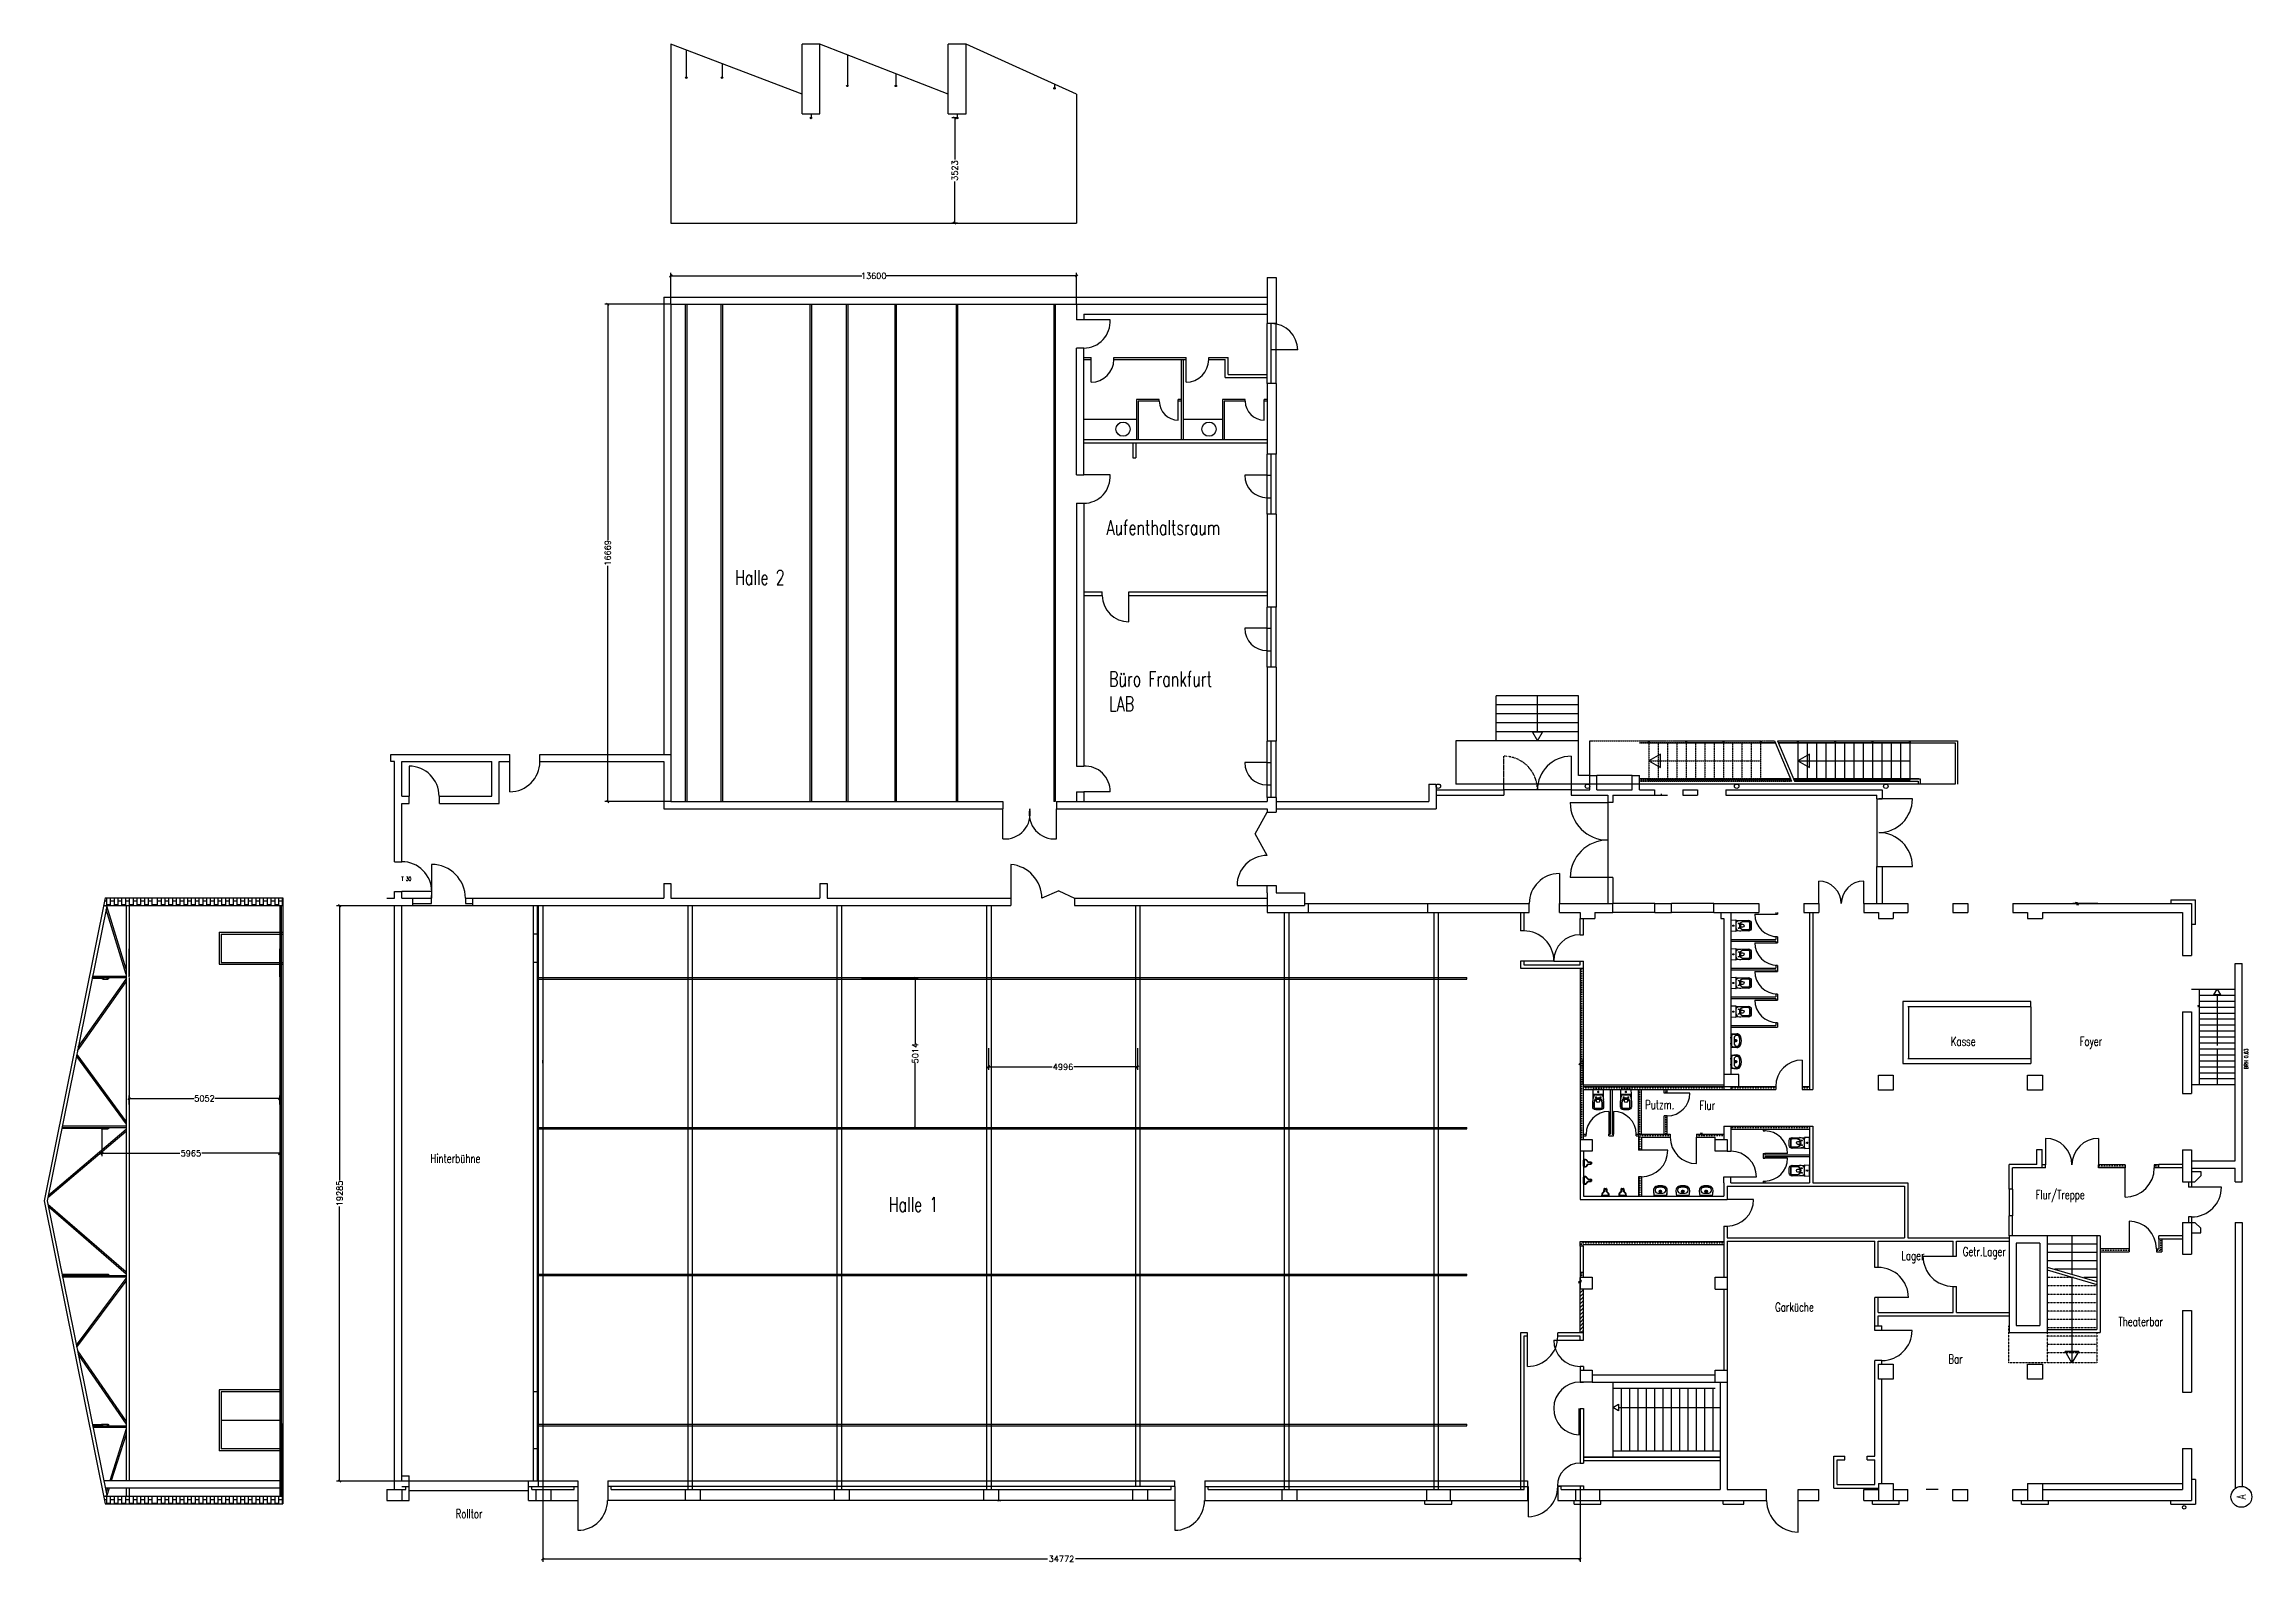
# Model space of a CAD drawing. Extents: x -72180 to 1827, y -18585 to 32277.
import ezdxf
from ezdxf.enums import TextEntityAlignment as Align

# ---------------------------------------------------------------- set-up
doc = ezdxf.new("R2010")
doc.units = 0
doc.header["$LTSCALE"] = 0.3
doc.header["$MEASUREMENT"] = 0
for name, pattern in [('AUSGEZOGEN', [0]), ('DOT2', [0.125, 0, -0.125]), ('GESTRICHELT', [0.75, 0.5, -0.25]), ('STRICHPUNKT', [1, 0.5, -0.25, 0, -0.25]), ('VERDECKT', [0.375, 0.25, -0.125])]:
    doc.linetypes.add(name, pattern=pattern)
doc.layers.get('0').update_dxf_attribs({"linetype": 'AUSGEZOGEN'})
for name, color, linetype in [('A---KANTD------', 7, 'CONTINUOUS'), ('A---KN--D------', 7, 'CONTINUOUS'), ('A---KN--Y------', 7, 'CONTINUOUS'), ('A---SA--D------', 7, 'AUSGEZOGEN'), ('SYMLAYER_7', 7, 'CONTINUOUS')]:
    doc.layers.add(name, color=color, linetype=linetype)
doc.styles.add('SIMPLEX7', font='simplexn.shx', dxfattribs={"width": 0.7})
doc.styles.get("Standard").update_dxf_attribs({"font": 'TXT.SHX'})

msp = doc.modelspace()

# ---------------------------------------------------------------- texts
at = {"color": 7, "style": 'SIMPLEX7', "width": 0.7}
for s, height, p in [('T 30', 125, (-60202, 4242)), ('Kasse', 300, (-8262, -1293)), ('Foyer', 300, (-3947, -1293)), ('Putzm.', 300, (-18512, -3413)), ('Flur', 300, (-16688, -3433)), ('Flur/Treppe', 300, (-5421, -6430)), ('Getr.Lager', 300, (-7862, -8336)), ('Lager', 300, (-9922, -8471)), ('Garküche', 300, (-14153, -10197)), ('Theaterbar', 300, (-2644, -10683)), ('Bar', 300, (-8344, -11937)), ('Rolltor', 300, (-58385, -17124))]:
    msp.add_text(s, height=height, dxfattribs=at).set_placement(p)
at = {"style": 'SIMPLEX7', "width": 0.7}
for s, p in [('verlegen', (20, 22)), ('Vorh. Heizkörper', (20, 23)), ('Vorh. Heizkörper', (36, 40)), ('abbauen', (36, 40)), ('Vorh. Heizkörper', (39, 23)), ('verlegen', (39, 22))]:
    msp.add_text(s, height=0.125, dxfattribs=at).set_placement(p)
at = {"color": 7, "style": 'SIMPLEX7', "width": 0.7}
msp.add_text('BRH 0.63', height=125, rotation=90, dxfattribs=at).set_placement((1700, -2073))
msp.add_text('A', height=300, rotation=90, dxfattribs=at).set_placement((1477, -16407), align=Align.MIDDLE_CENTER)
at = {"ltscale": 500, "char_height": 200, "attachment_point": 5, "rotation": 90}
for s, insert in [('\\A1;3523', (-41653, 28042)), ('\\A1;16669', (-53288, 15227)), ('\\A1;5014', (-42980, -1539)), ('\\A1;19285', (-62274, -6238))]:
    msp.add_mtext(s, dxfattribs=dict(at, insert=insert))
at = {"ltscale": 500, "char_height": 200, "attachment_point": 5}
for s, insert in [('\\A1;13600', (-44372, 24512)), ('\\A1;4996', (-38025, -1997)), ('\\A1;5052', (-66805, -3053)), ('\\A1;5965', (-67261, -4894)), ('\\A1;34772', (-38078, -18485))]:
    msp.add_mtext(s, dxfattribs=dict(at, insert=insert))
at = {"ltscale": 500, "attachment_point": 1, "style": 'SIMPLEX7'}
for s, width, insert, char_height in [('Aufenthaltsraum', 4011.72, (-36566, 16328), 500), ('Halle 2', 2267.14, (-49021, 14653), 500), ('Büro Frankfurt LAB', 3824.98, (-36484, 11252), 500), ('Hinterbühne', 2832.78, (-59229, -4917), 300)]:
    msp.add_mtext_dynamic_manual_height_columns(s, width=width, gutter_width=500, heights=[0], dxfattribs=dict(at, insert=insert, char_height=char_height))
at = {"color": 1, "ltscale": 500, "insert": (-43870, -6359), "char_height": 500, "attachment_point": 1, "style": 'SIMPLEX7'}
msp.add_mtext_dynamic_manual_height_columns('{\\C256;Halle 1}', width=3332.79, gutter_width=500, heights=[0], dxfattribs=at)

# ---------------------------------------------------------------- blocks, each defined once
blk = doc.blocks.new('KOTE1')
for p, q in [((0, 0), (-0.113, 0.195)), ((-0.113, 0.195), (0.113, 0.195)), ((0.113, 0.195), (0, 0))]:
    blk.add_line(p, q)
blk = doc.blocks.new('STRICH')
for p, q in [((5, 5), (-5, -5)), ((-5, 0), (5, 0))]:
    blk.add_line(p, q)
blk = doc.blocks.new('BISA1-11')
at = {"layer": 'A---SA--D------', "color": 0, "linetype": 'STRICHPUNKT'}
for p, q in [((-0.1, -0.025), (-0.1, 0.025)), ((0.1, -0.025), (0.1, 0.025)), ((-0.05, -0.16), (0.05, -0.16)), ((0, -0.11), (0, -0.21))]:
    blk.add_line(p, q, dxfattribs=at)
at = {"layer": 'A---SA--D------', "color": 0}
blk.add_line((0.18, -0.195), (0.18, -0.195), dxfattribs=at)
for points in [[(0.23, -0.192), (0.216, 0), (-0.216, 0), (-0.23, -0.192, 0.327655), (-0.148, -0.322, 0.188791), (0.148, -0.322, 0.327655)], [(-0.22, -0.193), (-0.21, -0.058, -0.393479), (-0.18, -0.03), (0.18, -0.03, -0.393479), (0.21, -0.058), (0.22, -0.193, -0.327655), (0.144, -0.313, -0.18876), (-0.144, -0.313, -0.327655)], [(0.129, -0.276, 0.342139), (0.18, -0.19, 0.380741), (0.084, -0.105), (-0.084, -0.105, 0.380741), (-0.18, -0.19, 0.342139), (-0.129, -0.276, 0.188616)]]:
    blk.add_lwpolyline(points, format="xyb", close=True, dxfattribs=at)
for radius in [0.04, 0.032]:
    blk.add_circle((0, -0.16), radius, dxfattribs=at)
blk = doc.blocks.new('BISA3-11')
at = {"layer": 'A---SA--D------', "color": 0, "linetype": 'STRICHPUNKT'}
for p, q in [((-0.098, -0.26), (-0.058, -0.26)), ((-0.078, -0.24), (-0.078, -0.28)), ((-0.03, -0.08), (0.03, -0.08)), ((0, -0.05), (0, -0.11)), ((0.058, -0.26), (0.098, -0.26)), ((0.078, -0.24), (0.078, -0.28))]:
    blk.add_line(p, q, dxfattribs=at)
at = {"layer": 'A---SA--D------', "color": 0}
for points in [[(0.183, -0.164), (0.177, 0), (-0.177, 0), (-0.183, -0.164, 0.409558), (-0.173, -0.174, 0.026477), (0.173, -0.174, 0.409558)], [(0.143, -0.44, 0.263418), (0.068, -0.303, 0.262419), (-0.068, -0.303, 0.263418), (-0.142, -0.44), (-0.142, -0.58, 0.414214), (-0.082, -0.64), (0.083, -0.64, 0.414214), (0.143, -0.58)], [(0.133, -0.44, 0.263573), (0.063, -0.311, 0.258495), (-0.063, -0.311, 0.263573), (-0.132, -0.44), (-0.132, -0.58, 0.414214), (-0.082, -0.63), (0.083, -0.63, 0.414214), (0.133, -0.58)]]:
    blk.add_lwpolyline(points, format="xyb", close=True, dxfattribs=at)
for points in [[(0.173, -0.175), (0.183, -0.58, -0.414214), (0.083, -0.68), (-0.082, -0.68, -0.414214), (-0.182, -0.58), (-0.172, -0.175)], [(-0.099, -0.178, 0.250832), (-0.159, -0.232, 0.049817), (-0.176, -0.334, 0.062508)], [(0.063, -0.311, 0.498493), (0.05, -0.321), (0.05, -0.39, -1), (-0.05, -0.39), (-0.05, -0.321, 0.498493), (-0.063, -0.311)], [(-0.05, -0.336, -0.414214), (-0.04, -0.326), (0.04, -0.326, -0.414214), (0.05, -0.336)], [(0.099, -0.178, -0.250832), (0.159, -0.232, -0.049817), (0.176, -0.334, -0.062508)]]:
    blk.add_lwpolyline(points, format="xyb", dxfattribs=at)
for centre, radius in [((-0.078, -0.26), 0.01), ((0, -0.08), 0.02), ((0.078, -0.26), 0.01)]:
    blk.add_circle(centre, radius, dxfattribs=at)
blk.add_arc((0, -1.592), 1.428, 83.06206, 96.93794, dxfattribs=at)
blk = doc.blocks.new('PISSOIR')
at = {"layer": 'A---SA--D------', "color": 0}
for p, q in [((-0.128, -0.028), (0.128, -0.028)), ((-0.104, 0), (0.104, 0)), ((-0.044, -0.25), (-0.053, -0.155)), ((-0.031, -0.158), (-0.026, -0.216)), ((0.026, -0.263), (-0.026, -0.263)), ((0.053, -0.155), (0.044, -0.25))]:
    blk.add_line(p, q, dxfattribs=at)
for points in [[(0.128, -0.028, 0.301625), (0.112, -0.011, 0.098826), (-0.112, -0.011, 0.301583), (-0.128, -0.028)], [(-0.058, -0.148, 0.01436), (-0.054, -0.149, -0.347547), (-0.045, -0.159), (-0.037, -0.248, 0.167746), (-0.032, -0.261, 0.107846), (-0.026, -0.263)], [(0.055, -0.135, -0.01436), (0.051, -0.135, 0.343369), (0.031, -0.158), (0.026, -0.216, -0.386241), (0.005, -0.235), (-0.005, -0.235)], [(0.058, -0.148, -0.01436), (0.054, -0.149, 0.347547), (0.045, -0.159), (0.037, -0.248, -0.167746), (0.032, -0.261, -0.107846), (0.026, -0.263)]]:
    blk.add_lwpolyline(points, format="xyb", dxfattribs=at)
for centre, radius, start, end in [((-0.104, -0.023), 0.0235, 88.66926, 182.63642), ((0.104, -0.023), 0.0235, 357.36358, 91.33074), ((0.031, -0.027), 0.159, 178.97817, 180.21368), ((0.005, -0.031), 0.133, 178.57604, 241.45201), ((0.005, -0.031), 0.119, 178.57604, 241.45201), ((-0.06, -0.155), 0.007, 3.19831, 76.41662), ((-0.04, -0.074), 0.0628, 256.41661, 259.70745), ((-0.056, -0.159), 0.0245, 3.90397, 79.70745), ((-0.026, -0.244), 0.0182, 197.62725, 272.00024), ((-0.005, -0.214), 0.021, 185.52553, 270), ((0.026, -0.244), 0.0182, 267.99976, 342.37275), ((-0.005, -0.031), 0.119, 298.54799, 1.42396), ((0.06, -0.155), 0.007, 103.58339, 176.8017), ((-0.005, -0.031), 0.133, 298.54799, 1.42396), ((-0.031, -0.027), 0.159, 359.78633, 1.02184)]:
    blk.add_arc(centre, radius, start, end, dxfattribs=at)
blk = doc.blocks.new('SOIR')
blk.add_blockref('PISSOIR', (0, 0))
blk = doc.blocks.new('LUG60x30x5-0')
at = {"layer": 'A---KN--D------'}
for p, q in [((0, 0.06), (0.002, 0.06)), ((0, 0.06), (0, 0)), ((0, 0), (0.03, 0)), ((0.005, 0.057), (0.005, 0.011)), ((0.011, 0.005), (0.027, 0.005)), ((0.03, 0.002), (0.03, 0))]:
    blk.add_line(p, q, dxfattribs=at)
for centre, radius, start, end in [((0.002, 0.057), 0.003, 0, 90), ((0.011, 0.011), 0.006, 180, 270), ((0.027, 0.002), 0.003, 0, 90)]:
    blk.add_arc(centre, radius, start, end, dxfattribs=at)
blk = doc.blocks.new('Gel-Pfosten-ein')
at = {"layer": 'A---KANTD------'}
blk.add_line((0, -0.015), (0.003, -0.015), dxfattribs=at)
at = {"layer": 'A---KN--D------'}
for p, q in [((0, 0.004), (0, -0.004)), ((0.05, 0.004), (0, 0.004)), ((0.05, 0.004), (0.05, -0.004))]:
    blk.add_line(p, q, dxfattribs=at)
at = {"layer": 'A---KN--Y------'}
for p, q in [((0.004, -0.034), (0.004, -0.013)), ((0.004, -0.013), (0.007, -0.013)), ((0.004, -0.034), (0.007, -0.034)), ((0.007, -0.034), (0.007, -0.013))]:
    blk.add_line(p, q, dxfattribs=at)
at = {"layer": 'SYMLAYER_7', "color": 4}
for p, q in [((0.019, 0.004), (0.019, 0.005)), ((0.019, 0.005), (0.031, 0.005)), ((0.019, 0.004), (0.019, 0.004)), ((0.02, 0.004), (0.02, 0.004)), ((0.029, 0.008), (0.021, 0.008)), ((0.021, 0.008), (0.021, 0.005)), ((0.022, 0.008), (0.022, 0.005)), ((0.022, 0.004), (0.022, 0)), ((0.022, -0.009), (0.022, 0.003)), ((0.024, 0.004), (0.024, -0.001)), ((0.024, -0.009), (0.024, 0.004)), ((0.026, -0.001), (0.026, 0.004)), ((0.026, 0.004), (0.026, -0.009)), ((0.028, 0.008), (0.028, 0.005)), ((0.028, 0.004), (0.028, 0)), ((0.028, -0.009), (0.028, 0.003)), ((0.029, 0.005), (0.029, 0.008)), ((0.031, 0.005), (0.031, 0.004)), ((0.019, -0.009), (0.019, -0.01)), ((0.019, -0.01), (0.031, -0.01)), ((0.021, -0.013), (0.021, -0.01)), ((0.029, -0.013), (0.021, -0.013)), ((0.022, -0.013), (0.022, -0.01)), ((0.028, -0.013), (0.028, -0.01)), ((0.029, -0.01), (0.029, -0.013)), ((0.031, -0.01), (0.031, -0.009))]:
    blk.add_line(p, q, dxfattribs=at)
at = {"layer": 'A---KN--Y------', "rotation": 270}
blk.add_blockref('LUG60x30x5-0', (-0.005, -0.004), dxfattribs=at)
blk = doc.blocks.new('Gel-Pfosten-beid')
at = {"layer": 'A---KANTD------'}
for p, q in [((0, 0.015), (0.003, 0.015)), ((0, -0.015), (0.003, -0.015))]:
    blk.add_line(p, q, dxfattribs=at)
at = {"layer": 'A---KN--D------'}
for p, q in [((0.05, 0.004), (0, 0.004)), ((0, 0.004), (0, -0.004)), ((0.05, 0.004), (0.05, -0.004))]:
    blk.add_line(p, q, dxfattribs=at)
at = {"layer": 'A---KN--Y------'}
for p, q in [((0.004, 0.034), (0.007, 0.034)), ((0.004, 0.034), (0.004, 0.013)), ((0.004, 0.013), (0.007, 0.013)), ((0.007, 0.034), (0.007, 0.013)), ((0.004, -0.013), (0.007, -0.013)), ((0.004, -0.034), (0.004, -0.013)), ((0.004, -0.034), (0.007, -0.034)), ((0.007, -0.034), (0.007, -0.013))]:
    blk.add_line(p, q, dxfattribs=at)
at = {"layer": 'SYMLAYER_7', "color": 4}
for p, q in [((0.019, 0.01), (0.031, 0.01)), ((0.019, 0.009), (0.019, 0.01)), ((0.021, 0.013), (0.021, 0.01)), ((0.029, 0.013), (0.021, 0.013)), ((0.022, 0.013), (0.022, 0.01)), ((0.022, -0.009), (0.022, 0.009)), ((0.024, -0.009), (0.024, 0.009)), ((0.026, 0.009), (0.026, -0.009)), ((0.028, 0.013), (0.028, 0.01)), ((0.028, -0.009), (0.028, 0.009)), ((0.029, 0.01), (0.029, 0.013)), ((0.031, 0.01), (0.031, 0.009)), ((0.019, -0.009), (0.019, -0.01)), ((0.019, -0.01), (0.031, -0.01)), ((0.021, -0.013), (0.021, -0.01)), ((0.029, -0.013), (0.021, -0.013)), ((0.022, -0.013), (0.022, -0.01)), ((0.028, -0.013), (0.028, -0.01)), ((0.029, -0.01), (0.029, -0.013)), ((0.031, -0.01), (0.031, -0.009))]:
    blk.add_line(p, q, dxfattribs=at)
at = {"layer": 'A---KN--Y------', "extrusion": (0, 0, -1), "zscale": -1, "rotation": 90}
blk.add_blockref('LUG60x30x5-0', (0.005, 0.004), dxfattribs=at)
at = {"layer": 'A---KN--Y------', "rotation": 270}
blk.add_blockref('LUG60x30x5-0', (-0.005, -0.004), dxfattribs=at)
blk = doc.blocks.new('_OBLIQUE')
at = {"color": 0, "linetype": 'ByBlock'}
blk.add_line((-0.5, -0.5), (0.5, 0.5), dxfattribs=at)

# ---------------------------------------------------------------- hatches: boundary and pattern name
h = msp.add_hatch()
h.set_pattern_fill('ANSI31', scale=700, style=0)
h.set_pattern_definition([(45, (-63194.06, -37716.95), (-61.87184, 61.87184), [])])
h.paths.add_polyline_path([(-20577, -9442), (-20692, -9442), (-20692, -10912), (-20577, -10912)])

# ---------------------------------------------------------------- linework, layer by layer
at = {"ltscale": 500}
for p, q in [((-51172, 32277), (-51172, 26277)), ((-46772, 30607), (-51172, 32277)), ((-50654, 32081), (-50654, 31182)), ((-46772, 29937), (-46772, 32277)), ((-46172, 32277), (-46772, 32277)), ((-46172, 29937), (-46172, 32277)), ((-41872, 30607), (-46172, 32277)), ((-45253, 31920), (-45253, 30903)), ((-41272, 32277), (-41872, 32277)), ((-41872, 29937), (-41872, 32277)), ((-41272, 29937), (-41272, 32277)), ((-37572, 30607), (-41272, 32277)), ((-49454, 31625), (-49454, 31182)), ((-43630, 31290), (-43630, 30903)), ((-38311, 30941), (-38311, 30822)), ((-37572, 30607), (-37572, 26277)), ((-46772, 29937), (-46172, 29937)), ((-46472, 29937), (-46472, 29828)), ((-41872, 29937), (-41272, 29937)), ((-41565, 29804), (-41753, 29804)), ((-41653, 29804), (-41653, 28409)), ((-41572, 29937), (-41572, 29828)), ((-41653, 26280), (-41653, 27675)), ((-51172, 26277), (-37572, 26277)), ((-41565, 26280), (-41753, 26280)), ((-51172, 23556), (-51172, 24612)), ((-51172, 24512), (-44772, 24512)), ((-37572, 24512), (-43972, 24512)), ((-37572, 23556), (-37572, 24612)), ((-51173, 23561), (-53388, 23561)), ((-53288, 23561), (-53288, 15660)), ((-50679, 6893), (-50679, 23563)), ((-50629, 6893), (-50629, 23563)), ((-49479, 6893), (-49479, 23563)), ((-49429, 6893), (-49429, 23563)), ((-46497, 6893), (-46497, 23563)), ((-46447, 6893), (-46447, 23563)), ((-45278, 6893), (-45278, 23563)), ((-45228, 6893), (-45228, 23563)), ((-43655, 6893), (-43655, 23563)), ((-43605, 6893), (-43605, 23563)), ((-41597, 6893), (-41597, 23563)), ((-41547, 6893), (-41547, 23563)), ((-38336, 23563), (-38336, 6893)), ((-38286, 23563), (-38286, 6893)), ((-37332, 23233), (-37332, 23043)), ((-37572, 17843), (-37572, 22093)), ((-37332, 17843), (-37332, 22093)), ((-53288, 6892), (-53288, 14793)), ((-37572, 8083), (-37332, 8083)), ((-51173, 6892), (-53388, 6892)), ((-38286, 6893), (-38336, 6893)), ((-37572, 7223), (-37332, 7223)), ((-55470, 3405), (-62374, 3405)), ((-62274, 3405), (-62274, -5804)), ((-60192, -15872), (-60192, 3413)), ((-55772, -15872), (-55772, 3413)), ((-55642, -15872), (-55642, 3413)), ((-55642, 2453), (-55772, 2453)), ((-69330, 1018), (-69330, 1960)), ((-64280, 1018), (-64280, 1960)), ((-55642, 1503), (-55772, 1503)), ((-44782, 968), (-42880, 968)), ((-42980, 968), (-42980, -1223)), ((-5577, 18), (-5577, -1712)), ((-40523, -1370), (-40523, -2097)), ((-35527, -1370), (-35527, -2097)), ((-55465, -1876), (-55465, -1774)), ((-42980, -4046), (-42980, -1856)), ((-40523, -1997), (-38392, -1997)), ((-35527, -1997), (-37659, -1997)), ((-20689, -1877), (-20689, -1978)), ((-69332, -3254), (-69332, -2953)), ((-64279, -3254), (-64279, -2953)), ((-69332, -3053), (-67155, -3053)), ((-64279, -3053), (-66455, -3053)), ((-70244, -4070), (-70244, -4994)), ((-64279, -4070), (-64279, -4994)), ((-44782, -4046), (-42880, -4046)), ((-70244, -4894), (-67628, -4894)), ((-64279, -4894), (-66895, -4894)), ((-62274, -15880), (-62274, -6671)), ((-55642, -12882), (-55772, -12882)), ((-66250, -13842), (-64280, -13842)), ((-55642, -14802), (-55772, -14802)), ((-55470, -15880), (-62374, -15880)), ((-55942, -16200), (-59942, -16200)), ((-55464, -16001), (-55464, -18585)), ((-20692, -16103), (-20692, -18585)), ((-55464, -18485), (-38545, -18485)), ((-20692, -18485), (-37611, -18485))]:
    msp.add_line(p, q, dxfattribs=at)
for p, q in [((-31182, 24463), (-30882, 24463)), ((-31182, 24463), (-31182, 23233)), ((-30882, 24463), (-30882, 23473)), ((-51412, 23803), (-51412, 8473)), ((-51412, 23803), (-31182, 23803)), ((-51172, 23563), (-51172, 6893)), ((-51172, 23563), (-31182, 23563)), ((-37572, 23563), (-37572, 23043)), ((-37332, 23043), (-37572, 23043)), ((-37332, 23043), (-37572, 23043)), ((-37332, 23233), (-31182, 23233)), ((-36447, 23043), (-37332, 23043)), ((-31182, 23233), (-31182, 22913)), ((-30882, 23473), (-30882, 22913)), ((-30882, 22913), (-31182, 22913)), ((-31182, 20903), (-31182, 22913)), ((-31042, 20903), (-31042, 22913)), ((-30882, 20903), (-30882, 22913)), ((-37332, 22093), (-37572, 22093)), ((-37332, 21771), (-37082, 21771)), ((-37332, 21711), (-37082, 21711)), ((-37082, 21711), (-37082, 21771)), ((-37082, 20951), (-37082, 21711)), ((-36322, 21771), (-33902, 21771)), ((-36322, 21711), (-36322, 21771)), ((-36322, 21711), (-33902, 21711)), ((-34062, 21711), (-34062, 19033)), ((-34002, 21711), (-34002, 19033)), ((-33902, 21711), (-33902, 21771)), ((-33902, 20951), (-33902, 21711)), ((-33142, 21711), (-33142, 21771)), ((-33142, 21771), (-32492, 21771)), ((-33142, 21711), (-32592, 21711)), ((-32592, 21111), (-32592, 21711)), ((-32492, 21211), (-32492, 21771)), ((-30157, 22028), (-31042, 22028)), ((-32592, 21111), (-31182, 21111)), ((-32492, 21211), (-31182, 21211)), ((-31182, 20903), (-31182, 18538)), ((-30882, 20903), (-31182, 20903)), ((-30882, 20903), (-30882, 18538)), ((-35562, 20372), (-35562, 19033)), ((-34797, 20372), (-35562, 20372)), ((-35502, 20312), (-35502, 19033)), ((-34797, 20312), (-35502, 20312)), ((-34797, 20312), (-34797, 20372)), ((-34062, 20372), (-34162, 20372)), ((-34162, 20312), (-34162, 20372)), ((-34062, 20312), (-34162, 20312)), ((-34162, 19677), (-34162, 20312)), ((-32682, 20372), (-32682, 19033)), ((-31917, 20372), (-32682, 20372)), ((-32622, 20312), (-32622, 19033)), ((-31917, 20312), (-32622, 20312)), ((-31917, 20312), (-31917, 20372)), ((-31182, 20372), (-31282, 20372)), ((-31282, 20312), (-31282, 20372)), ((-31182, 20312), (-31282, 20312)), ((-31282, 19677), (-31282, 20312)), ((-35562, 19702), (-37332, 19702)), ((-32682, 19702), (-34002, 19702)), ((-37332, 19033), (-31182, 19033)), ((-37332, 18918), (-31182, 18918)), ((-35682, 18918), (-35682, 18418)), ((-35582, 18918), (-35582, 18418)), ((-30882, 18538), (-31182, 18538)), ((-31182, 16528), (-31182, 18538)), ((-31042, 16528), (-31042, 18538)), ((-30882, 16528), (-30882, 18538)), ((-37572, 17843), (-37332, 17843)), ((-37572, 17843), (-37332, 17843)), ((-36447, 17843), (-37332, 17843)), ((-35682, 18418), (-35582, 18418)), ((-31182, 17829), (-31934, 17829)), ((-31182, 17829), (-31042, 17829)), ((-31182, 17076), (-31042, 17076)), ((-37572, 16893), (-37572, 8083)), ((-37572, 16893), (-37332, 16893)), ((-37332, 16893), (-37332, 8083)), ((-31182, 16528), (-31182, 13413)), ((-30882, 16528), (-31182, 16528)), ((-30882, 16528), (-30882, 13413)), ((-37332, 13918), (-36708, 13918)), ((-37332, 13803), (-36708, 13803)), ((-36708, 13803), (-36708, 13918)), ((-35823, 13803), (-35823, 13918)), ((-35823, 13918), (-34692, 13918)), ((-35823, 12918), (-35823, 13803)), ((-35823, 13803), (-34692, 13803)), ((-34692, 13918), (-31182, 13918)), ((-34692, 13803), (-31182, 13803)), ((-30882, 13413), (-31182, 13413)), ((-31182, 11403), (-31182, 13413)), ((-31042, 11403), (-31042, 13413)), ((-30882, 11403), (-30882, 13413)), ((-31182, 12704), (-31934, 12704)), ((-31182, 12704), (-31042, 12704)), ((-31182, 11951), (-31042, 11951)), ((-31182, 11403), (-31182, 8913)), ((-30882, 11403), (-31182, 11403)), ((-30882, 11403), (-30882, 8913)), ((-30882, 8913), (-31182, 8913)), ((-31182, 7028), (-31182, 8913)), ((-31042, 7028), (-31042, 8913)), ((-30882, 7028), (-30882, 8913)), ((-51412, 8233), (-51412, 6653)), ((-31182, 8204), (-31934, 8204)), ((-31182, 8204), (-31042, 8204)), ((-31182, 7451), (-31042, 7451)), ((-51172, 6893), (-40042, 6893)), ((-40042, 6893), (-40042, 6653)), ((-38242, 6893), (-37182, 6893)), ((-38242, 6893), (-38242, 6653)), ((-37572, 7223), (-37572, 6893)), ((-37332, 7223), (-37332, 6893)), ((-36447, 7223), (-37332, 7223)), ((-37182, 6893), (-31182, 6893)), ((-31182, 7028), (-31182, 6893)), ((-30882, 7028), (-31182, 7028)), ((-30882, 7028), (-30882, 6538)), ((-51412, 6653), (-40042, 6653)), ((-40042, 5643), (-40042, 6653)), ((-38242, 6653), (-31182, 6653)), ((-38242, 5643), (-38242, 6653)), ((-31182, 6653), (-31182, 6538)), ((-31182, 6538), (-30882, 6538)), ((-59192, 3478), (-59192, 3742)), ((-70129, 3663), (-72180, -6487)), ((-70082, 3393), (-72078, -6487)), ((-70180, 3413), (-70082, 3393)), ((-70180, 3413), (-70082, 3393)), ((-70180, 3413), (-64175, 3413)), ((-70129, 3663), (-64175, 3663)), ((-69430, 1099), (-70102, 3274)), ((-69430, 1274), (-70083, 3387)), ((-69430, 3413), (-69330, 3413)), ((-69430, 3413), (-69330, 3413)), ((-69430, 3413), (-69430, -15872)), ((-69330, 3413), (-69330, 1043)), ((-64280, 3413), (-64280, -16387)), ((-64235, 3413), (-64235, -16387)), ((-64175, 3663), (-64175, -16637)), ((-58057, 3653), (-58057, 3478)), ((-55615, 3413), (-55615, -16062)), ((-55465, 3413), (-55465, -16062)), ((-50605, 3413), (-50605, -16162)), ((-50455, 3413), (-50455, -16162)), ((-45605, 3413), (-45605, -16162)), ((-45455, 3413), (-45455, -16162)), ((-40585, 3413), (-40585, -16162)), ((-40435, 3413), (-40435, -16162)), ((-35595, 3413), (-35595, -16062)), ((-35445, 3413), (-35445, -16062)), ((-30595, -16162), (-30595, 3173)), ((-30445, -16162), (-30445, 3173)), ((-25585, -16162), (-25585, 3173)), ((-25435, -16162), (-25435, 3173)), ((-66310, 2513), (-64175, 2513)), ((-66310, 2513), (-66310, 1443)), ((-66250, 2453), (-64175, 2453)), ((-66250, 2453), (-66250, 1503)), ((-66250, 1503), (-64175, 1503)), ((-71061, -1456), (-69430, 852)), ((-71038, -1339), (-69430, 937)), ((-70583, 993), (-69430, 993)), ((-70583, 993), (-69430, 993)), ((-70572, 1043), (-69430, 1043)), ((-70572, 1043), (-69430, 1043)), ((-70572, 1043), (-69430, 1043)), ((-70572, 993), (-69430, 993)), ((-69330, 993), (-69330, -15872)), ((-66310, 1443), (-64175, 1443)), ((21, 23), (25, 23)), ((39, 23), (37, 23)), ((-71100, -1649), (-69430, -3921)), ((-71087, -1583), (-69430, -3837)), ((-72055, -6374), (-69430, -4149)), ((-72039, -6295), (-69430, -4083)), ((-71583, -4027), (-69430, -4027)), ((-71583, -4027), (-69430, -4027)), ((-71572, -3977), (-69430, -3977)), ((-71572, -3977), (-69430, -3977)), ((-72180, -6487), (-70129, -16637)), ((-72078, -6487), (-70082, -16367)), ((-72055, -6601), (-69430, -8866)), ((-72039, -6679), (-69430, -8931)), ((-71583, -8987), (-69430, -8987)), ((-71572, -9037), (-69430, -9037)), ((-71100, -11325), (-69430, -9093)), ((-71087, -11391), (-69430, -9178)), ((-71061, -11518), (-69430, -13882)), ((-71038, -11635), (-69430, -13966)), ((-64280, -12822), (-66310, -12822)), ((-66310, -12822), (-66310, -14862)), ((-64280, -12882), (-66250, -12882)), ((-66250, -12882), (-66250, -14802)), ((-70555, -14022), (-69430, -14022)), ((-64175, -16637), (-64175, -13949)), ((-70545, -14072), (-69430, -14072)), ((-70545, -14072), (-69430, -14072)), ((-69430, -14128), (-69982, -15872)), ((-69430, -14303), (-69928, -15872)), ((-64280, -14862), (-66310, -14862)), ((-64280, -14802), (-66250, -14802)), ((-64280, -15872), (-70182, -15872)), ((-64280, -16112), (-70133, -16112)), ((-70058, -16112), (-70102, -16249)), ((-70004, -16112), (-70083, -16361)), ((-69430, -16112), (-69430, -16387)), ((-69330, -16112), (-69330, -16387)), ((-70180, -16387), (-70082, -16367)), ((-70180, -16387), (-64175, -16387)), ((-70129, -16637), (-64175, -16637)), ((-69430, -16387), (-69330, -16387))]:
    msp.add_line(p, q)
at = {"color": 7}
for p, q in [((-23502, 8933), (-23502, 10433)), ((-20742, 10433), (-23502, 10433)), ((-22122, 9225), (-22122, 10433)), ((-20742, 7773), (-20742, 10433)), ((-20742, 10133), (-23502, 10133)), ((-20742, 9833), (-23502, 9833)), ((-20742, 8933), (-24852, 8933)), ((-24852, 8933), (-24852, 7483)), ((-20742, 9533), (-23502, 9533)), ((-20742, 9233), (-23502, 9233)), ((-20367, 7773), (-20367, 8933)), ((-14179, 8933), (-13600, 7583)), ((-14079, 8933), (-13500, 7583)), ((-14079, 8933), (-9288, 8933)), ((-13394, 8918), (-14073, 8918)), ((-12144, 8918), (-13385, 8918)), ((-12149, 8892), (-12152, 8892)), ((-12152, 8892), (-12152, 8884)), ((-12152, 8890), (-12149, 8890)), ((-12152, 8885), (-12149, 8885)), ((-12152, 8884), (-12149, 8884)), ((-12149, 8882), (-12149, 8894)), ((-12149, 8894), (-12148, 8894)), ((-12148, 8882), (-12149, 8882)), ((-12148, 8891), (-12136, 8891)), ((-12135, 8889), (-12148, 8889)), ((-12148, 8886), (-12135, 8886)), ((-12148, 8884), (-12136, 8884)), ((-12135, 8913), (-12143, 8913)), ((-12143, 8913), (-12135, 8913)), ((-12143, 8913), (-12143, 8863)), ((-12143, 8891), (-12139, 8891)), ((-12138, 8889), (-12143, 8889)), ((-12143, 8889), (-12130, 8889)), ((-12143, 8886), (-12138, 8886)), ((-12130, 8886), (-12143, 8886)), ((-12143, 8884), (-12139, 8884)), ((-12130, 8891), (-12142, 8891)), ((-12130, 8884), (-12142, 8884)), ((-12140, 8889), (-12135, 8889)), ((-12135, 8886), (-12140, 8886)), ((-12135, 8891), (-12139, 8891)), ((-12135, 8884), (-12139, 8884)), ((-10894, 8918), (-12135, 8918)), ((-12135, 8913), (-12135, 8863)), ((-12129, 8894), (-12130, 8894)), ((-12130, 8882), (-12129, 8882)), ((-12129, 8882), (-12129, 8894)), ((-12129, 8892), (-12126, 8892)), ((-12126, 8890), (-12129, 8890)), ((-12126, 8885), (-12129, 8885)), ((-12126, 8884), (-12129, 8884)), ((-12126, 8892), (-12126, 8884)), ((-9644, 8918), (-10885, 8918)), ((-9288, 8933), (-8038, 8933)), ((-8038, 8933), (-8038, 7483)), ((-60557, 8473), (-56572, 8473)), ((-60557, 8233), (-60557, 8473)), ((-60432, 8233), (-60557, 8233)), ((-60432, 4880), (-60432, 8233)), ((-60192, 8233), (-57169, 8233)), ((-60192, 7073), (-60192, 8233)), ((-57169, 7073), (-57169, 8233)), ((-56929, 8233), (-56572, 8233)), ((-56929, 6833), (-56929, 8233)), ((-56572, 8233), (-56572, 8473)), ((-56572, 7223), (-56572, 8233)), ((-55562, 8233), (-55562, 8473)), ((-55562, 8473), (-51172, 8473)), ((-55562, 8233), (-51412, 8233)), ((-51412, 8233), (-51412, 6653)), ((-51172, 8473), (-51172, 6893)), ((-20992, 8413), (-20992, 7283)), ((-14050, 8866), (-13404, 8866)), ((-13404, 8863), (-14049, 8863)), ((-13423, 8858), (-14047, 8858)), ((-14047, 8858), (-9288, 8858)), ((-13389, 8858), (-13389, 7658)), ((-13389, 8258), (-9639, 8258)), ((-13374, 8866), (-12154, 8866)), ((-12154, 8863), (-13374, 8863)), ((-13355, 8858), (-12173, 8858)), ((-13077, 8858), (-13077, 7658)), ((-12764, 8858), (-12764, 7658)), ((-12452, 8858), (-12452, 7658)), ((-12173, 8867), (-12173, 8870)), ((-12173, 8870), (-12152, 8870)), ((-12173, 8867), (-12152, 8867)), ((-12154, 8863), (-12154, 8866)), ((-12152, 8867), (-12152, 8870)), ((-12135, 8863), (-12143, 8863)), ((-12143, 8863), (-12135, 8863)), ((-12139, 8858), (-12139, 7658)), ((-12127, 8867), (-12127, 8870)), ((-12105, 8870), (-12127, 8870)), ((-12105, 8867), (-12127, 8867)), ((-12124, 8866), (-10904, 8866)), ((-12124, 8863), (-12124, 8866)), ((-10904, 8863), (-12124, 8863)), ((-10923, 8858), (-12115, 8858)), ((-12105, 8867), (-12105, 8870)), ((-11827, 8858), (-11827, 7658)), ((-11514, 8858), (-11514, 7658)), ((-11202, 8858), (-11202, 7658)), ((-10889, 8858), (-10889, 7658)), ((-10874, 8866), (-9654, 8866)), ((-9654, 8863), (-10874, 8863)), ((-10855, 8858), (-9673, 8858)), ((-10577, 8858), (-10577, 7658)), ((-10264, 8858), (-10264, 7658)), ((-9952, 8858), (-9952, 7658)), ((-9639, 8858), (-9639, 7658)), ((-9288, 8858), (-8113, 8858)), ((-8113, 8858), (-8113, 7483)), ((-59949, 8083), (-59949, 7073)), ((-25757, 7483), (-25517, 7483)), ((-25757, 7483), (-25757, 6893)), ((-25517, 7483), (-25517, 6653)), ((-18702, 7483), (-24852, 7483)), ((-20367, 7283), (-20367, 7773)), ((-20367, 7773), (-20127, 7773)), ((-20127, 7283), (-20127, 7773)), ((-18942, 7773), (-18702, 7773)), ((-18942, 7283), (-18942, 7773)), ((-18702, 7283), (-18702, 7773)), ((-13423, 7658), (-13532, 7658)), ((-13532, 7658), (-9288, 7658)), ((-13404, 7653), (-13530, 7653)), ((-13529, 7650), (-13404, 7650)), ((-13394, 7598), (-13506, 7598)), ((-13500, 7583), (-9363, 7583)), ((-12144, 7598), (-13385, 7598)), ((-12154, 7653), (-13374, 7653)), ((-13374, 7650), (-12154, 7650)), ((-13355, 7658), (-12173, 7658)), ((-12173, 7649), (-12173, 7646)), ((-12173, 7649), (-12152, 7649)), ((-12173, 7646), (-12152, 7646)), ((-12154, 7653), (-12154, 7650)), ((-12152, 7649), (-12152, 7646)), ((-12152, 7624), (-12152, 7632)), ((-12152, 7632), (-12149, 7632)), ((-12152, 7630), (-12149, 7630)), ((-12152, 7625), (-12149, 7625)), ((-12149, 7624), (-12152, 7624)), ((-12148, 7634), (-12149, 7634)), ((-12149, 7634), (-12149, 7622)), ((-12149, 7622), (-12148, 7622)), ((-12148, 7631), (-12136, 7631)), ((-12148, 7629), (-12135, 7629)), ((-12135, 7626), (-12148, 7626)), ((-12148, 7624), (-12136, 7624)), ((-12143, 7603), (-12143, 7653)), ((-12143, 7653), (-12135, 7653)), ((-12135, 7653), (-12143, 7653)), ((-12143, 7631), (-12139, 7631)), ((-12130, 7629), (-12143, 7629)), ((-12143, 7629), (-12138, 7629)), ((-12143, 7626), (-12130, 7626)), ((-12138, 7626), (-12143, 7626)), ((-12143, 7624), (-12139, 7624)), ((-12143, 7603), (-12135, 7603)), ((-12135, 7603), (-12143, 7603)), ((-12130, 7631), (-12142, 7631)), ((-12130, 7624), (-12142, 7624)), ((-12135, 7629), (-12140, 7629)), ((-12140, 7626), (-12135, 7626)), ((-12135, 7631), (-12139, 7631)), ((-12135, 7624), (-12139, 7624)), ((-12135, 7603), (-12135, 7653)), ((-10894, 7598), (-12135, 7598)), ((-12130, 7634), (-12129, 7634)), ((-12129, 7622), (-12130, 7622)), ((-12129, 7634), (-12129, 7622)), ((-12126, 7632), (-12129, 7632)), ((-12126, 7630), (-12129, 7630)), ((-12126, 7625), (-12129, 7625)), ((-12129, 7624), (-12126, 7624)), ((-12127, 7649), (-12127, 7646)), ((-12105, 7649), (-12127, 7649)), ((-12105, 7646), (-12127, 7646)), ((-12126, 7624), (-12126, 7632)), ((-12124, 7653), (-12124, 7650)), ((-10904, 7653), (-12124, 7653)), ((-12124, 7650), (-10904, 7650)), ((-10923, 7658), (-12115, 7658)), ((-12105, 7649), (-12105, 7646)), ((-9644, 7598), (-10885, 7598)), ((-9654, 7653), (-10874, 7653)), ((-10874, 7650), (-9654, 7650)), ((-10855, 7658), (-9673, 7658)), ((-9331, 7658), (-9615, 7658)), ((-9363, 7583), (-9363, 7483)), ((-9288, 7658), (-9288, 7583)), ((-9288, 7583), (-9288, 7483)), ((-8113, 7483), (-9288, 7483)), ((-60192, 7073), (-59949, 7073)), ((-60192, 6833), (-59949, 6833)), ((-60192, 4880), (-60192, 6833)), ((-59949, 6833), (-59949, 7073)), ((-58929, 7073), (-57169, 7073)), ((-58929, 6833), (-58929, 7073)), ((-58929, 6833), (-56929, 6833)), ((-51172, 6893), (-40042, 6893)), ((-38242, 6893), (-37422, 6893)), ((-37182, 6893), (-31182, 6893)), ((-30882, 7028), (-31182, 7028)), ((-31182, 7028), (-31182, 6893)), ((-30882, 7028), (-30882, 6538)), ((-30882, 6893), (-25757, 6893)), ((-25517, 7283), (-23252, 7283)), ((-25517, 7108), (-23252, 7108)), ((-23252, 7283), (-23252, 7108)), ((-20992, 7283), (-23252, 7283)), ((-21022, 6858), (-19767, 6858)), ((-20992, 7283), (-20367, 7283)), ((-20992, 7283), (-20992, 7108)), ((-20992, 7108), (-19767, 7108)), ((-20127, 7283), (-18942, 7283)), ((-19767, 7108), (-19767, 6858)), ((-19592, 6858), (-19767, 6858)), ((-19767, 6858), (-19767, 4348)), ((-19592, 7108), (-19592, 6858)), ((-19592, 7108), (-18202, 7108)), ((-18958, 7108), (-17758, 7108)), ((-18702, 7283), (-18202, 7283)), ((-18202, 7283), (-18202, 7108)), ((-17958, 7128), (-17958, 7148)), ((-17252, 7283), (-16752, 7283)), ((-17252, 7283), (-17252, 7108)), ((-17252, 7108), (-16752, 7108)), ((-16752, 7283), (-16752, 7108)), ((-15802, 7283), (-10567, 7283)), ((-15802, 7283), (-15802, 7108)), ((-15802, 7108), (-10742, 7108)), ((-10742, 6983), (-10742, 7108)), ((-10742, 6983), (-10567, 6983)), ((-10742, 6983), (-10742, 4723)), ((-9552, 6983), (-10682, 6983)), ((-10567, 7283), (-10567, 6983)), ((-51412, 6653), (-40042, 6653)), ((-40042, 5643), (-40042, 6653)), ((-38242, 6653), (-31182, 6653)), ((-38242, 5643), (-38242, 6653)), ((-31582, 5813), (-31182, 6538)), ((-31182, 6653), (-31182, 6538)), ((-31182, 6538), (-30882, 6538)), ((-30882, 6653), (-25517, 6653)), ((-31182, 5088), (-31582, 5813)), ((-60432, 4880), (-60192, 4880)), ((-59192, 4788), (-59192, 3653)), ((-39772, 4788), (-39772, 3653)), ((-21387, 4483), (-21387, 3473)), ((-10742, 3473), (-10742, 4723)), ((-10742, 4723), (-10567, 4723)), ((-10682, 4723), (-9552, 4723)), ((-10567, 4723), (-10567, 3473)), ((-60432, 3875), (-60192, 3875)), ((-60432, 3653), (-60432, 3875)), ((-59187, 3875), (-60192, 3875)), ((-60192, 3653), (-60192, 3875)), ((-51412, 4153), (-51412, 3653)), ((-51412, 4153), (-51172, 4153)), ((-51172, 4153), (-51172, 3653)), ((-46172, 4153), (-45932, 4153)), ((-46172, 4153), (-46172, 3653)), ((-45932, 4153), (-45932, 3653)), ((-38167, 3903), (-38735, 3653)), ((-38167, 3903), (-37642, 3653)), ((-32192, 4078), (-31182, 4078)), ((-31182, 4078), (-30882, 4078)), ((-31182, 3838), (-31182, 4078)), ((-31182, 3838), (-31182, 3653)), ((-30882, 4078), (-30882, 3838)), ((-30882, 3838), (-29932, 3838)), ((-29932, 3838), (-29932, 3413)), ((-19767, 4348), (-21022, 4348)), ((-19767, 4348), (-19767, 3473)), ((-19592, 4348), (-19767, 4348)), ((-19592, 4348), (-19592, 3473)), ((-12692, 3473), (-12692, 4228)), ((-11182, 3473), (-11182, 4228)), ((-60694, 3653), (-60432, 3653)), ((-60694, 3413), (-60432, 3413)), ((-60432, -16162), (-60432, 3413)), ((-60192, 3653), (-59822, 3653)), ((-60192, 3413), (-59822, 3413)), ((-59822, 3653), (-59192, 3653)), ((-59822, 3413), (-59822, 3653)), ((-59822, 3478), (-59192, 3478)), ((-58057, 3653), (-57812, 3653)), ((-58057, 3478), (-57812, 3478)), ((-57812, 3413), (-57812, 3653)), ((-57812, 3653), (-51412, 3653)), ((-57812, 3413), (-39772, 3413)), ((-51172, 3653), (-46172, 3653)), ((-45932, 3653), (-39772, 3653)), ((-39772, 3653), (-39772, 3413)), ((-37642, 3653), (-31182, 3653)), ((-37642, 3653), (-37642, 3413)), ((-37642, 3413), (-29932, 3413)), ((-31182, 3653), (-31182, 3173)), ((-31182, 3173), (-29807, 3173)), ((-29932, 3473), (-29807, 3473)), ((-29807, 3473), (-25807, 3473)), ((-29807, 3473), (-29807, 3173)), ((-29807, 3173), (-25807, 3173)), ((-25807, 3473), (-25807, 3173)), ((-25807, 3473), (-22397, 3473)), ((-25807, 3173), (-22397, 3173)), ((-22692, 3173), (-22692, 2558)), ((-22577, 3173), (-22577, 2558)), ((-22397, 3173), (-22397, 3473)), ((-21387, 3473), (-19592, 3473)), ((-21387, 3173), (-21387, 3473)), ((-21387, 3173), (-20692, 3173)), ((-20692, 3173), (-20692, 2973)), ((-20692, 2973), (-20192, 2973)), ((-20692, 2433), (-20692, 2973)), ((-20577, 2433), (-20577, 2973)), ((-20192, 3173), (-20192, 2973)), ((-20192, 3173), (-19592, 3173)), ((-19592, 3173), (-19592, 3473)), ((-18182, 3473), (-19592, 3473)), ((-18182, 3173), (-19592, 3173)), ((-18182, 3473), (-17622, 3473)), ((-18182, 3173), (-18182, 3473)), ((-18182, 3173), (-17622, 3173)), ((-17622, 3173), (-17622, 3473)), ((-16212, 3473), (-17622, 3473)), ((-16212, 3173), (-17622, 3173)), ((-16212, 3473), (-14702, 3473)), ((-16212, 3173), (-16212, 3473)), ((-16212, 3173), (-14702, 3173)), ((-15974, 3173), (-15974, 2973)), ((-15974, 2973), (-15874, 2973)), ((-15874, 2973), (-15874, -2247)), ((-15634, 3173), (-15634, -2247)), ((-14834, 3123), (-14074, 3123)), ((-14702, 3473), (-14702, 3173)), ((-14134, 3173), (-14134, 3123)), ((-14134, 3173), (-14134, 3123)), ((-14074, 3123), (-14134, 3123)), ((-14074, 3123), (-14134, 3123)), ((-14074, 3173), (-14074, 3123)), ((-14074, 3173), (-14074, 3123)), ((-13192, 3473), (-12692, 3473)), ((-13192, 3473), (-13192, 3173)), ((-13192, 3173), (-12692, 3173)), ((-12999, 3173), (-12999, -2752)), ((-12884, 3173), (-12884, -2752)), ((-12692, 3473), (-12692, 3173)), ((-11182, 3473), (-9702, 3473)), ((-11182, 3473), (-11182, 3173)), ((-11182, 3173), (-10692, 3173)), ((-10692, 3173), (-10692, 2973)), ((-10692, 2973), (-10192, 2973)), ((-10192, 3173), (-10192, 2973)), ((-10192, 3173), (-9702, 3173)), ((-9702, 3473), (-9702, 3173)), ((-8192, 3473), (-7692, 3473)), ((-8192, 3473), (-8192, 3173)), ((-8192, 3173), (-7692, 3173)), ((-7692, 3473), (-7692, 3173)), ((-6182, 3473), (-192, 3473)), ((-6182, 3473), (-6182, 3173)), ((-6182, 3173), (-5692, 3173)), ((-5692, 3173), (-5692, 2973)), ((-5692, 2973), (-5192, 2973)), ((-5192, 3173), (-5192, 2973)), ((-5192, 3173), (-492, 3173)), ((-3334, 3473), (-4174, 3473)), ((-892, 3598), (-892, 3473)), ((-892, 3598), (-67, 3598)), ((-892, 3473), (-192, 3473)), ((-492, 3173), (-492, 1733)), ((-192, 3473), (-192, 1733)), ((-67, 2773), (-67, 3598)), ((-22577, 2558), (-22692, 2558)), ((-20692, 2433), (-20577, 2433)), ((-15634, 2273), (-14134, 2273)), ((-14074, 2363), (-14194, 2363)), ((-14134, 2363), (-14134, 2273)), ((-14074, 2363), (-14074, 2163)), ((-67, 2773), (-192, 2773)), ((-22692, 1548), (-22692, 1308)), ((-22577, 1548), (-22692, 1548)), ((-22577, 1548), (-22577, 1423)), ((-21567, 1548), (-22577, 1548)), ((-21577, 1548), (-20692, 1548)), ((-20692, 1423), (-20692, 1548)), ((-20692, 1548), (-20577, 1548)), ((-20577, 1308), (-20577, 1548)), ((-15634, 2213), (-14134, 2213)), ((-14834, 2163), (-14074, 2163)), ((-14134, 2213), (-14134, 2163)), ((-14074, 2163), (-14134, 2163)), ((-492, 1733), (-192, 1733)), ((-22692, 1308), (-20577, 1308)), ((-22577, 1423), (-20692, 1423)), ((-20692, 1308), (-20692, -4427)), ((-20592, 1308), (-20592, -4427)), ((-15634, 1313), (-14134, 1313)), ((-15634, 1253), (-14134, 1253)), ((-14834, 1203), (-14074, 1203)), ((-14074, 1403), (-14134, 1403)), ((-14134, 1403), (-14134, 1313)), ((-14134, 1253), (-14134, 1203)), ((-14074, 1203), (-14134, 1203)), ((-14074, 1403), (-14074, 1203)), ((1268, -5149), (1268, 1473)), ((1268, 1473), (1508, 1473)), ((1508, -5845), (1508, 1473)), ((-15634, 353), (-14134, 353)), ((-15634, 293), (-14134, 293)), ((-14834, 243), (-14074, 243)), ((-14074, 443), (-14134, 443)), ((-14134, 443), (-14134, 353)), ((-14134, 293), (-14134, 243)), ((-14074, 243), (-14134, 243)), ((-14074, 443), (-14074, 243)), ((-5577, 193), (-9877, 193)), ((-9877, 193), (-9877, -1887)), ((-5577, 18), (-9702, 18)), ((-9687, 18), (-9687, -1712)), ((-5577, 18), (-5577, 193)), ((-192, 608), (1268, 608)), ((68, -2592), (68, 608)), ((68, 408), (1268, 408)), ((68, 208), (1268, 208)), ((68, 8), (1268, 8)), ((668, 413), (668, -1279)), ((-15634, -607), (-14134, -607)), ((-15634, -667), (-14074, -667)), ((-14074, -517), (-14134, -517)), ((-14134, -517), (-14134, -607)), ((-14074, -517), (-14074, -667)), ((-492, -152), (-492, -2892)), ((-492, -152), (-192, -152)), ((-192, -152), (-192, -2892)), ((68, -192), (1268, -192)), ((68, -392), (1268, -392)), ((68, -592), (1268, -592)), ((68, -792), (1268, -792)), ((68, -992), (1268, -992)), ((68, -1192), (1268, -1192)), ((68, -1392), (1268, -1392)), ((668, -1379), (668, -2592)), ((-20592, -2585), (-20592, -1745)), ((-13249, -1767), (-13249, -2652)), ((-9877, -1887), (-5577, -1887)), ((-9702, -1712), (-5577, -1712)), ((-5577, -1712), (-5577, -1887)), ((68, -1592), (1268, -1592)), ((68, -1792), (1268, -1792)), ((68, -1992), (1268, -1992)), ((68, -2192), (1268, -2192)), ((-20592, -2602), (-15874, -2602)), ((-20592, -2652), (-15874, -2652)), ((-20592, -2752), (-18734, -2752)), ((-19678, -2752), (-19678, -4252)), ((-19618, -2752), (-19618, -4252)), ((-18734, -4252), (-18734, -2752)), ((-18734, -2752), (-15874, -2752)), ((-18634, -4252), (-18634, -2752)), ((-17869, -2877), (-17869, -2752)), ((-17769, -2877), (-17869, -2877)), ((-17769, -2877), (-17769, -2752)), ((-17009, -2877), (-17769, -2877)), ((-15374, -2247), (-15874, -2247)), ((-15874, -2247), (-15874, -2652)), ((-15874, -2652), (-15374, -2652)), ((-15874, -2652), (-15874, -2752)), ((-15874, -2752), (-15634, -2752)), ((-15634, -2652), (-14134, -2652)), ((-15634, -2652), (-15634, -2752)), ((-15634, -2752), (-14134, -2752)), ((-15374, -2652), (-15374, -2247)), ((-14134, -2652), (-14134, -2752)), ((-13249, -2652), (-12999, -2652)), ((-13249, -2652), (-13249, -2752)), ((-13249, -2752), (-12999, -2752)), ((-12999, -2752), (-12884, -2752)), ((-492, -2892), (-192, -2892)), ((-192, -2592), (1268, -2592)), ((68, -2392), (1268, -2392)), ((-19728, -3492), (-19728, -4252)), ((-19568, -3492), (-19568, -4252)), ((-17869, -4252), (-17869, -3637)), ((-17769, -3637), (-17869, -3637)), ((-17769, -4252), (-17769, -3637)), ((-20692, -4427), (-20692, -4827)), ((-20592, -4252), (-20488, -4252)), ((-20592, -4312), (-20488, -4312)), ((-20548, -4312), (-20488, -4312)), ((-20488, -4312), (-20488, -4252)), ((-19728, -4252), (-19678, -4252)), ((-19728, -4312), (-19728, -4252)), ((-19728, -4312), (-19568, -4312)), ((-19618, -4252), (-19568, -4252)), ((-19568, -4312), (-19568, -4252)), ((-18808, -4252), (-18734, -4252)), ((-18808, -4312), (-18808, -4252)), ((-18808, -4312), (-18734, -4312)), ((-18734, -4252), (-18734, -4792)), ((-18734, -4252), (-17669, -4252)), ((-18634, -4352), (-17669, -4352)), ((-18634, -4352), (-18634, -4792)), ((-17669, -4252), (-17669, -4352)), ((-16784, -4252), (-16784, -4352)), ((-16784, -4252), (-15874, -4252)), ((-16784, -5237), (-16784, -4352)), ((-16784, -4352), (-16159, -4352)), ((-16159, -4427), (-16159, -4352)), ((-15874, -3982), (-15634, -3982)), ((-15874, -3982), (-15874, -4427)), ((-15759, -4427), (-15759, -4827)), ((-15634, -3982), (-15634, -4827)), ((-15634, -3982), (-12999, -3982)), ((-15634, -4082), (-12999, -4082)), ((-14559, -4082), (-14559, -4142)), ((-14559, -4142), (-14499, -4142)), ((-14499, -4082), (-14499, -4142)), ((-12999, -3982), (-12884, -3982)), ((-12999, -3982), (-12999, -5882)), ((-12884, -3982), (-12884, -5882)), ((-5087, -4395), (-5087, -5280)), ((-3317, -4395), (-3317, -5280)), ((-20692, -4827), (-20692, -6447)), ((-20577, -4827), (-20577, -6332)), ((-18634, -4792), (-18734, -4792)), ((-17749, -4792), (-18634, -4792)), ((-15759, -4827), (-15634, -4827)), ((-14559, -4902), (-14499, -4902)), ((-14559, -4902), (-14559, -5062)), ((-14559, -5062), (-14499, -5062)), ((-13739, -4902), (-14499, -4902)), ((-14499, -4902), (-14499, -4952)), ((-12999, -4952), (-14499, -4952)), ((-14499, -5012), (-14499, -5062)), ((-12999, -5012), (-14499, -5012)), ((-13739, -5062), (-14499, -5062)), ((-5382, -5265), (-5382, -4765)), ((-5382, -4765), (-5207, -4765)), ((-5207, -5380), (-5207, -4765)), ((-492, -4777), (-492, -5845)), ((-492, -4777), (-192, -4777)), ((-192, -4777), (-192, -5845)), ((-192, -5149), (1268, -5149)), ((-18734, -5677), (-18734, -6332)), ((-18634, -5677), (-18734, -5677)), ((-18634, -5677), (-18634, -6332)), ((-15874, -5682), (-15634, -5682)), ((-15874, -5882), (-15874, -5682)), ((-15874, -5882), (-15874, -6332)), ((-15634, -5882), (-15634, -5682)), ((-15634, -5682), (-14779, -5682)), ((-15634, -5882), (-12999, -5882)), ((-14559, -5822), (-14499, -5822)), ((-14559, -5822), (-14559, -5882)), ((-14499, -5822), (-14499, -5882)), ((-12884, -5882), (-9702, -5882)), ((-9702, -5882), (-9702, -7727)), ((-5382, -5265), (-6312, -5265)), ((-6312, -6100), (-6312, -5265)), ((-5207, -5380), (-6197, -5380)), ((-6197, -6100), (-6197, -5380)), ((-5087, -5280), (-5207, -5280)), ((-5087, -5380), (-5207, -5380)), ((-5087, -5380), (-5087, -5280)), ((-3317, -5380), (-3317, -5280)), ((-2422, -5280), (-3317, -5280)), ((-2422, -5380), (-3317, -5380)), ((-2422, -5280), (-2422, -5380)), ((-2422, -6360), (-2422, -5380)), ((-1442, -5280), (-1442, -5380)), ((-1290, -5280), (-1442, -5280)), ((-1290, -5380), (-1442, -5380)), ((-492, -5265), (-1290, -5265)), ((-1290, -5380), (-1290, -5265)), ((-492, -5380), (-1290, -5380)), ((-492, -5265), (-492, -5322)), ((-492, -5280), (-492, -5395)), ((-492, -5322), (-492, -5380)), ((-492, -5845), (-192, -5845)), ((-292, -5845), (-292, -6027)), ((-192, -5389), (1268, -5389)), ((-192, -5499), (118, -5499)), ((-192, -5845), (-192, -6027)), ((-192, -5845), (-82, -5845)), ((-82, -5845), (118, -5649)), ((118, -5499), (118, -5649)), ((1268, -5845), (1268, -5389)), ((1268, -5845), (1508, -5845)), ((-20692, -6447), (-15759, -6447)), ((-20577, -6332), (-15874, -6332)), ((-15759, -5997), (-15759, -6447)), ((-15759, -5997), (-12884, -5997)), ((-14874, -6447), (-15759, -6447)), ((-12884, -5997), (-9817, -5997)), ((-9817, -5997), (-9817, -7727)), ((-6197, -6100), (-6312, -6100)), ((-6312, -6100), (-6312, -6985)), ((-6197, -6100), (-6197, -6985)), ((-192, -6027), (-292, -6027)), ((808, -6027), (-192, -6027)), ((-15874, -7332), (-15759, -7332)), ((-15874, -7332), (-15874, -9042)), ((-15759, -7332), (-15759, -7727)), ((-6197, -6985), (-6312, -6985)), ((-6312, -7660), (-6312, -6985)), ((-6197, -7660), (-6197, -6985)), ((-2290, -7170), (-2290, -8090)), ((-492, -7210), (-492, -8277)), ((-492, -7210), (-192, -7210)), ((-192, -7027), (-292, -7027)), ((-292, -7027), (-292, -7210)), ((-192, -7027), (-192, -7210)), ((-192, -7210), (-192, -8277)), ((-192, -7210), (-82, -7210)), ((-82, -7210), (118, -7406)), ((1268, -7210), (1268, -16126)), ((1268, -7210), (1508, -7210)), ((1508, -7210), (1508, -16059)), ((-20692, -7847), (-19577, -7847)), ((-20692, -8000), (-20692, -7847)), ((-20592, -8000), (-20692, -8000)), ((-20692, -8000), (-20692, -9042)), ((-20592, -7947), (-15874, -7947)), ((-20592, -8000), (-20592, -7947)), ((-20592, -8000), (-20592, -9042)), ((-19577, -7847), (-15874, -7847)), ((-15759, -7727), (-11062, -7727)), ((-15759, -7842), (-15759, -9042)), ((-15759, -7842), (-11062, -7842)), ((-11062, -7727), (-10812, -7727)), ((-11062, -7842), (-10812, -7842)), ((-10812, -7727), (-9817, -7727)), ((-10812, -8717), (-10812, -7842)), ((-10697, -8717), (-10697, -7842)), ((-10697, -7842), (-8187, -7842)), ((-9702, -7727), (-6312, -7727)), ((-8187, -8342), (-8187, -7842)), ((-8072, -7842), (-6312, -7842)), ((-8072, -8342), (-8072, -7842)), ((-5037, -7660), (-6312, -7660)), ((-6312, -7660), (-6312, -10902)), ((-6072, -7900), (-6072, -10662)), ((-5277, -7900), (-6072, -7900)), ((-5277, -7900), (-5277, -10662)), ((-5037, -7660), (-5037, -10902)), ((-3367, -7660), (-5037, -7660)), ((-3367, -7940), (-5037, -7940)), ((-4202, -7660), (-4202, -8946)), ((-3367, -7660), (-3367, -10802)), ((-3252, -7660), (-3367, -7660)), ((-3252, -7660), (-3252, -10902)), ((-2290, -8090), (-3252, -8090)), ((-2290, -8090), (-2290, -8190)), ((-1370, -8090), (-1290, -8090)), ((-1370, -8090), (-1370, -8190)), ((-492, -7660), (-1290, -7660)), ((-1290, -7775), (-1290, -7660)), ((-492, -7775), (-1290, -7775)), ((-1290, -7775), (-1290, -8090)), ((-1190, -7775), (-1190, -8190)), ((-492, -7660), (-492, -7775)), ((-492, -7660), (-492, -7717)), ((-492, -7717), (-492, -7775)), ((-192, -7556), (118, -7556)), ((118, -7556), (118, -7406)), ((-10697, -8717), (-10812, -8717)), ((-9197, -8342), (-8187, -8342)), ((-8187, -8342), (-8072, -8342)), ((-3367, -8220), (-5037, -8220)), ((-3367, -8500), (-5037, -8500)), ((-5037, -8704), (-3367, -9188)), ((-5037, -8804), (-3367, -9288)), ((-3367, -8780), (-4776, -8780)), ((-3252, -8190), (-2290, -8190)), ((-1370, -8190), (-1190, -8190)), ((-492, -8277), (-192, -8277)), ((-20592, -8885), (-20692, -8885)), ((-20692, -9042), (-20692, -9442)), ((-20692, -9893), (-20692, -9053)), ((-20692, -10912), (-20692, -9442)), ((-20577, -10912), (-20577, -9442)), ((-16159, -9442), (-15759, -9442)), ((-15874, -9442), (-15874, -12162)), ((-15759, -9042), (-15759, -9442)), ((-15759, -9442), (-15759, -12162)), ((-8187, -9352), (-8072, -9352)), ((-8187, -10227), (-8187, -9352)), ((-8072, -10227), (-8072, -9352)), ((-4202, -9046), (-4202, -11910)), ((-3367, -9060), (-3810, -9060)), ((-10697, -9727), (-10812, -9727)), ((-10812, -10672), (-10812, -9727)), ((-9687, -9727), (-10697, -9727)), ((-10697, -10227), (-10697, -9727)), ((-10697, -10227), (-8187, -10227)), ((-10697, -10342), (-6312, -10342)), ((-10697, -10672), (-10697, -10342)), ((-8072, -10227), (-6312, -10227)), ((-492, -10162), (-492, -12902)), ((-492, -10162), (-192, -10162)), ((-192, -10162), (-192, -12902)), ((-22692, -10912), (-22692, -16162)), ((-22452, -10912), (-22692, -10912)), ((-22577, -11027), (-22577, -16162)), ((-22452, -11027), (-22577, -11027)), ((-22452, -11027), (-22452, -10912)), ((-22452, -12037), (-22452, -11027)), ((-20577, -10912), (-21442, -10912)), ((-21442, -11027), (-21442, -10912)), ((-20692, -11027), (-21442, -11027)), ((-20692, -11152), (-20692, -11027)), ((-20577, -11152), (-20577, -10912)), ((-10812, -10672), (-10572, -10672)), ((-10812, -10827), (-10812, -10672)), ((-10572, -10827), (-10812, -10827)), ((-10572, -10827), (-10572, -10672)), ((-9562, -10827), (-10572, -10827)), ((-6312, -10902), (-5037, -10902)), ((-6072, -10662), (-5277, -10662)), ((-5037, -10802), (-3367, -10802)), ((-5037, -10902), (-3252, -10902)), ((-21577, -11152), (-20692, -11152)), ((-20692, -11152), (-20577, -11152)), ((-10812, -15047), (-10812, -11837)), ((-10572, -11837), (-10812, -11837)), ((-10572, -11962), (-10572, -11837)), ((-20577, -12037), (-20692, -12037)), ((-20692, -12037), (-20692, -12162)), ((-20692, -12162), (-20692, -12562)), ((-20692, -12562), (-20577, -12562)), ((-20577, -12037), (-20577, -12162)), ((-20292, -12322), (-16159, -12322)), ((-20292, -12562), (-16159, -12562)), ((-19599, -12562), (-19599, -15062)), ((-16159, -12562), (-15759, -12562)), ((-15999, -12562), (-15999, -16162)), ((-15759, -12162), (-15759, -12562)), ((-15759, -12562), (-15759, -16162)), ((-10572, -15962), (-10572, -12462)), ((-19599, -12762), (-16159, -12762)), ((-19319, -12762), (-19319, -14862)), ((-19039, -12762), (-19039, -14862)), ((-18759, -12762), (-18759, -14862)), ((-18479, -12762), (-18479, -14862)), ((-18199, -12762), (-18199, -14862)), ((-17919, -12762), (-17919, -14862)), ((-17639, -12762), (-17639, -14862)), ((-17359, -12762), (-17359, -14862)), ((-17079, -12762), (-17079, -14862)), ((-16799, -12762), (-16799, -14862)), ((-16519, -12762), (-16519, -14862)), ((-16239, -12762), (-16239, -14862)), ((-492, -12902), (-192, -12902)), ((-20722, -14332), (-20722, -13447)), ((-20692, -13447), (-20577, -13447)), ((-20692, -13447), (-20692, -15277)), ((-20577, -13447), (-20577, -15277)), ((-19404, -13412), (-15999, -13412)), ((-492, -14787), (-492, -16162)), ((-492, -14787), (-192, -14787)), ((-192, -14787), (-192, -16527)), ((-20692, -15277), (-20577, -15277)), ((-20577, -15062), (-15999, -15062)), ((-20577, -15077), (-15999, -15077)), ((-20577, -15192), (-15999, -15192)), ((-19599, -14862), (-15999, -14862)), ((-12187, -15047), (-11817, -15047)), ((-12187, -16112), (-12187, -15047)), ((-12072, -15162), (-11817, -15162)), ((-12072, -15997), (-12072, -15162)), ((-11817, -15162), (-11817, -15047)), ((-11067, -15162), (-11067, -15047)), ((-11067, -15047), (-10812, -15047)), ((-11067, -15162), (-10812, -15162)), ((-10812, -15997), (-10812, -15162)), ((-60694, -16162), (-60057, -16162)), ((-60692, -16162), (-60692, -16527)), ((-60192, -15697), (-59942, -15697)), ((-60192, -16062), (-59942, -16062)), ((-60192, -16162), (-60192, -16527)), ((-60057, -16162), (-60057, -16062)), ((-59942, -16527), (-59942, -15697)), ((-55942, -16527), (-55942, -15872)), ((-55942, -15872), (-54292, -15872)), ((-55942, -16062), (-54292, -16062)), ((-55827, -16162), (-55827, -16062)), ((-55827, -16162), (-54407, -16162)), ((-55692, -16162), (-55692, -16527)), ((-55192, -16162), (-55192, -16527)), ((-54407, -16062), (-54292, -16062)), ((-54407, -16162), (-54407, -16062)), ((-54292, -15872), (-54292, -16062)), ((-54292, -16062), (-54292, -16527)), ((-53282, -15872), (-53282, -16062)), ((-53282, -15872), (-34282, -15872)), ((-34282, -16062), (-53282, -16062)), ((-53282, -16062), (-53282, -16527)), ((-53167, -16062), (-53282, -16062)), ((-53167, -16162), (-53167, -16062)), ((-53167, -16162), (-34397, -16162)), ((-50692, -16162), (-50692, -16527)), ((-50192, -16162), (-50192, -16527)), ((-45692, -16162), (-45692, -16527)), ((-45192, -16162), (-45192, -16527)), ((-40692, -16162), (-40692, -16527)), ((-40192, -16162), (-40192, -16527)), ((-35692, -16162), (-35692, -16527)), ((-35192, -16162), (-35192, -16527)), ((-34397, -16162), (-34397, -16062)), ((-34282, -16062), (-34282, -15872)), ((-34282, -16062), (-34282, -16527)), ((-33272, -15872), (-22452, -15872)), ((-33272, -15872), (-33272, -16527)), ((-33272, -16062), (-32272, -16062)), ((-33157, -16162), (-33157, -16062)), ((-33157, -16162), (-27529, -16162)), ((-32272, -16062), (-27529, -16062)), ((-30692, -16162), (-30692, -16527)), ((-30192, -16162), (-30192, -16527)), ((-27529, -16062), (-22452, -16062)), ((-27529, -16162), (-22567, -16162)), ((-25842, -16162), (-25042, -16162)), ((-25842, -16162), (-25842, -16527)), ((-25042, -16162), (-25042, -16527)), ((-22567, -16062), (-22452, -16062)), ((-22567, -16162), (-22567, -16062)), ((-22452, -15872), (-22452, -16062)), ((-22452, -16062), (-22452, -16527)), ((-22422, -17072), (-22422, -16062)), ((-21452, -16037), (-20692, -16037)), ((-21442, -16062), (-21442, -16527)), ((-21327, -16062), (-21442, -16062)), ((-21327, -16162), (-21327, -16062)), ((-21327, -16162), (-15999, -16162)), ((-20842, -16162), (-20842, -16527)), ((-20842, -16162), (-20042, -16162)), ((-20692, -16037), (-20577, -16037)), ((-20692, -16037), (-20692, -16162)), ((-20577, -16037), (-20577, -16162)), ((-20042, -16162), (-20042, -16527)), ((-15759, -16162), (-14439, -16162)), ((-14439, -16527), (-14439, -16162)), ((-13379, -16162), (-12692, -16162)), ((-13379, -16527), (-13379, -16162)), ((-12692, -16527), (-12692, -16162)), ((-12187, -16112), (-10692, -16112)), ((-12072, -15997), (-10812, -15997)), ((-11182, -16527), (-11182, -16162)), ((-11182, -16162), (-10692, -16162)), ((-10692, -15962), (-10192, -15962)), ((-10692, -15962), (-10692, -16527)), ((-10192, -15962), (-10192, -16527)), ((-10192, -16162), (-9702, -16162)), ((-9702, -16527), (-9702, -16162)), ((-8692, -16162), (-9092, -16162)), ((-8192, -16162), (-7692, -16162)), ((-8192, -16527), (-8192, -16162)), ((-7692, -16527), (-7692, -16162)), ((-6182, -16162), (-5692, -16162)), ((-6182, -16527), (-6182, -16162)), ((-5692, -15962), (-5692, -16527)), ((-5692, -15962), (-5192, -15962)), ((-5192, -15962), (-5192, -16527)), ((-5192, -15962), (-492, -15962)), ((-5192, -16162), (-492, -16162)), ((-67, -15827), (-192, -15827)), ((-67, -15827), (-67, -16652)), ((-60694, -16527), (-59942, -16527)), ((-55942, -16527), (-54292, -16527)), ((-54292, -16527), (-54292, -17527)), ((-34282, -16527), (-53282, -16527)), ((-34282, -16527), (-34282, -17527)), ((-33272, -16527), (-32272, -16527)), ((-32272, -16527), (-27529, -16527)), ((-27529, -16527), (-22452, -16527)), ((-25892, -16652), (-25892, -16527)), ((-25892, -16527), (-24992, -16527)), ((-25892, -16652), (-24992, -16652)), ((-24992, -16652), (-24992, -16527)), ((-21442, -16527), (-15202, -16527)), ((-20892, -16527), (-19992, -16527)), ((-20892, -16652), (-20892, -16527)), ((-20892, -16652), (-19992, -16652)), ((-19992, -16652), (-19992, -16527)), ((-15892, -16652), (-15892, -16527)), ((-15892, -16527), (-14439, -16527)), ((-15892, -16652), (-15202, -16652)), ((-15202, -16652), (-15202, -16527)), ((-13379, -16527), (-12692, -16527)), ((-13379, -17587), (-13379, -16527)), ((-11182, -16527), (-9702, -16527)), ((-10892, -16652), (-10892, -16527)), ((-10892, -16527), (-9992, -16527)), ((-10892, -16652), (-9992, -16652)), ((-9992, -16652), (-9992, -16527)), ((-8192, -16527), (-7692, -16527)), ((-6182, -16527), (-192, -16527)), ((-5892, -16652), (-5892, -16527)), ((-5892, -16527), (-4992, -16527)), ((-5892, -16652), (-4992, -16652)), ((-4992, -16652), (-4992, -16527)), ((-892, -16652), (-892, -16527)), ((-892, -16527), (-192, -16527)), ((-892, -16652), (-67, -16652))]:
    msp.add_line(p, q, dxfattribs=at)
at = {"color": 7, "linetype": 'GESTRICHELT', "ltscale": 2}
for p, q in [((-20382, 8933), (-14179, 8933)), ((-18393, 8918), (-18702, 8918)), ((-17144, 8918), (-18385, 8918)), ((-17152, 8892), (-17152, 8884)), ((-17149, 8892), (-17152, 8892)), ((-17152, 8890), (-17149, 8890)), ((-17152, 8885), (-17149, 8885)), ((-17152, 8884), (-17149, 8884)), ((-17149, 8894), (-17148, 8894)), ((-17149, 8882), (-17149, 8894)), ((-17148, 8882), (-17149, 8882)), ((-17148, 8891), (-17136, 8891)), ((-17135, 8889), (-17148, 8889)), ((-17148, 8886), (-17135, 8886)), ((-17148, 8884), (-17136, 8884)), ((-17143, 8913), (-17143, 8863)), ((-17143, 8913), (-17135, 8913)), ((-17135, 8913), (-17143, 8913)), ((-17143, 8891), (-17139, 8891)), ((-17143, 8889), (-17130, 8889)), ((-17138, 8889), (-17143, 8889)), ((-17130, 8886), (-17143, 8886)), ((-17143, 8886), (-17138, 8886)), ((-17143, 8884), (-17139, 8884)), ((-17130, 8891), (-17142, 8891)), ((-17130, 8884), (-17142, 8884)), ((-17140, 8889), (-17135, 8889)), ((-17135, 8886), (-17140, 8886)), ((-17135, 8891), (-17139, 8891)), ((-17135, 8884), (-17139, 8884)), ((-15894, 8918), (-17135, 8918)), ((-17135, 8913), (-17135, 8863)), ((-17129, 8894), (-17130, 8894)), ((-17130, 8882), (-17129, 8882)), ((-17129, 8882), (-17129, 8894)), ((-17129, 8892), (-17126, 8892)), ((-17126, 8890), (-17129, 8890)), ((-17126, 8885), (-17129, 8885)), ((-17126, 8884), (-17129, 8884)), ((-17126, 8892), (-17126, 8884)), ((-14644, 8918), (-15885, 8918)), ((-14649, 8892), (-14652, 8892)), ((-14652, 8892), (-14652, 8884)), ((-14652, 8890), (-14649, 8890)), ((-14652, 8885), (-14649, 8885)), ((-14652, 8884), (-14649, 8884)), ((-14649, 8882), (-14649, 8894)), ((-14649, 8894), (-14648, 8894)), ((-14648, 8882), (-14649, 8882)), ((-14648, 8891), (-14636, 8891)), ((-14635, 8889), (-14648, 8889)), ((-14648, 8886), (-14635, 8886)), ((-14648, 8884), (-14636, 8884)), ((-14635, 8913), (-14643, 8913)), ((-14643, 8913), (-14635, 8913)), ((-14643, 8913), (-14643, 8863)), ((-14643, 8891), (-14639, 8891)), ((-14638, 8889), (-14643, 8889)), ((-14643, 8889), (-14630, 8889)), ((-14643, 8886), (-14638, 8886)), ((-14630, 8886), (-14643, 8886)), ((-14643, 8884), (-14639, 8884)), ((-14630, 8891), (-14642, 8891)), ((-14630, 8884), (-14642, 8884)), ((-14640, 8889), (-14635, 8889)), ((-14635, 8886), (-14640, 8886)), ((-14635, 8891), (-14639, 8891)), ((-14635, 8884), (-14639, 8884)), ((-14173, 8918), (-14635, 8918)), ((-14635, 8913), (-14635, 8863)), ((-14629, 8894), (-14630, 8894)), ((-14630, 8882), (-14629, 8882)), ((-14629, 8882), (-14629, 8894)), ((-14629, 8892), (-14626, 8892)), ((-14626, 8890), (-14629, 8890)), ((-14626, 8885), (-14629, 8885)), ((-14626, 8884), (-14629, 8884)), ((-14626, 8892), (-14626, 8884)), ((-18702, 8866), (-18404, 8866)), ((-18404, 8863), (-18702, 8863)), ((-18702, 8858), (-14147, 8858)), ((-18389, 8858), (-18389, 7658)), ((-18389, 8258), (-14639, 8258)), ((-18374, 8866), (-17154, 8866)), ((-17154, 8863), (-18374, 8863)), ((-18355, 8858), (-17173, 8858)), ((-18077, 8858), (-18077, 7658)), ((-17764, 8858), (-17764, 7658)), ((-17452, 8858), (-17452, 7658)), ((-17173, 8870), (-17152, 8870)), ((-17173, 8867), (-17173, 8870)), ((-17173, 8867), (-17152, 8867)), ((-17154, 8863), (-17154, 8866)), ((-17152, 8867), (-17152, 8870)), ((-17143, 8863), (-17135, 8863)), ((-17135, 8863), (-17143, 8863)), ((-17139, 8858), (-17139, 7658)), ((-17105, 8870), (-17127, 8870)), ((-17127, 8867), (-17127, 8870)), ((-17105, 8867), (-17127, 8867)), ((-17124, 8863), (-17124, 8866)), ((-17124, 8866), (-15904, 8866)), ((-15904, 8863), (-17124, 8863)), ((-15923, 8858), (-17115, 8858)), ((-17105, 8867), (-17105, 8870)), ((-16827, 8858), (-16827, 7658)), ((-16514, 8858), (-16514, 7658)), ((-16202, 8858), (-16202, 7658)), ((-15889, 8858), (-15889, 7658)), ((-15874, 8866), (-14654, 8866)), ((-14654, 8863), (-15874, 8863)), ((-15855, 8858), (-14673, 8858)), ((-15577, 8858), (-15577, 7658)), ((-15264, 8858), (-15264, 7658)), ((-14952, 8858), (-14952, 7658)), ((-14673, 8867), (-14673, 8870)), ((-14673, 8870), (-14652, 8870)), ((-14673, 8867), (-14652, 8867)), ((-14654, 8863), (-14654, 8866)), ((-14652, 8867), (-14652, 8870)), ((-14635, 8863), (-14643, 8863)), ((-14643, 8863), (-14635, 8863)), ((-14639, 8858), (-14639, 7658)), ((-14627, 8867), (-14627, 8870)), ((-14605, 8870), (-14627, 8870)), ((-14605, 8867), (-14627, 8867)), ((-14624, 8866), (-14150, 8866)), ((-14624, 8863), (-14624, 8866)), ((-14149, 8863), (-14624, 8863)), ((-14147, 8858), (-14615, 8858)), ((-14605, 8867), (-14605, 8870)), ((-18702, 7658), (-13632, 7658)), ((-18423, 7658), (-18702, 7658)), ((-18404, 7653), (-18702, 7653)), ((-18702, 7650), (-18404, 7650)), ((-18393, 7598), (-18702, 7598)), ((-18702, 7583), (-13600, 7583)), ((-17144, 7598), (-18385, 7598)), ((-17154, 7653), (-18374, 7653)), ((-18374, 7650), (-17154, 7650)), ((-18355, 7658), (-17173, 7658)), ((-17173, 7649), (-17152, 7649)), ((-17173, 7649), (-17173, 7646)), ((-17173, 7646), (-17152, 7646)), ((-17154, 7653), (-17154, 7650)), ((-17152, 7649), (-17152, 7646)), ((-17152, 7632), (-17149, 7632)), ((-17152, 7624), (-17152, 7632)), ((-17152, 7630), (-17149, 7630)), ((-17152, 7625), (-17149, 7625)), ((-17149, 7624), (-17152, 7624)), ((-17149, 7634), (-17149, 7622)), ((-17148, 7634), (-17149, 7634)), ((-17149, 7622), (-17148, 7622)), ((-17148, 7631), (-17136, 7631)), ((-17148, 7629), (-17135, 7629)), ((-17135, 7626), (-17148, 7626)), ((-17148, 7624), (-17136, 7624)), ((-17135, 7653), (-17143, 7653)), ((-17143, 7653), (-17135, 7653)), ((-17143, 7603), (-17143, 7653)), ((-17143, 7631), (-17139, 7631)), ((-17143, 7629), (-17138, 7629)), ((-17130, 7629), (-17143, 7629)), ((-17138, 7626), (-17143, 7626)), ((-17143, 7626), (-17130, 7626)), ((-17143, 7624), (-17139, 7624)), ((-17135, 7603), (-17143, 7603)), ((-17143, 7603), (-17135, 7603)), ((-17130, 7631), (-17142, 7631)), ((-17130, 7624), (-17142, 7624)), ((-17135, 7629), (-17140, 7629)), ((-17140, 7626), (-17135, 7626)), ((-17135, 7631), (-17139, 7631)), ((-17135, 7624), (-17139, 7624)), ((-17135, 7603), (-17135, 7653)), ((-15894, 7598), (-17135, 7598)), ((-17130, 7634), (-17129, 7634)), ((-17129, 7622), (-17130, 7622)), ((-17129, 7634), (-17129, 7622)), ((-17126, 7632), (-17129, 7632)), ((-17126, 7630), (-17129, 7630)), ((-17126, 7625), (-17129, 7625)), ((-17129, 7624), (-17126, 7624)), ((-17105, 7649), (-17127, 7649)), ((-17127, 7649), (-17127, 7646)), ((-17105, 7646), (-17127, 7646)), ((-17126, 7624), (-17126, 7632)), ((-15904, 7653), (-17124, 7653)), ((-17124, 7653), (-17124, 7650)), ((-17124, 7650), (-15904, 7650)), ((-15923, 7658), (-17115, 7658)), ((-17105, 7649), (-17105, 7646)), ((-14644, 7598), (-15885, 7598)), ((-14654, 7653), (-15874, 7653)), ((-15874, 7650), (-14654, 7650)), ((-15855, 7658), (-14673, 7658)), ((-14673, 7649), (-14673, 7646)), ((-14673, 7649), (-14652, 7649)), ((-14673, 7646), (-14652, 7646)), ((-14654, 7653), (-14654, 7650)), ((-14652, 7649), (-14652, 7646)), ((-14652, 7624), (-14652, 7632)), ((-14652, 7632), (-14649, 7632)), ((-14652, 7630), (-14649, 7630)), ((-14652, 7625), (-14649, 7625)), ((-14649, 7624), (-14652, 7624)), ((-14648, 7634), (-14649, 7634)), ((-14649, 7634), (-14649, 7622)), ((-14649, 7622), (-14648, 7622)), ((-14648, 7631), (-14636, 7631)), ((-14648, 7629), (-14635, 7629)), ((-14635, 7626), (-14648, 7626)), ((-14648, 7624), (-14636, 7624)), ((-14643, 7603), (-14643, 7653)), ((-14643, 7653), (-14635, 7653)), ((-14635, 7653), (-14643, 7653)), ((-14643, 7631), (-14639, 7631)), ((-14630, 7629), (-14643, 7629)), ((-14643, 7629), (-14638, 7629)), ((-14643, 7626), (-14630, 7626)), ((-14638, 7626), (-14643, 7626)), ((-14643, 7624), (-14639, 7624)), ((-14643, 7603), (-14635, 7603)), ((-14635, 7603), (-14643, 7603)), ((-14630, 7631), (-14642, 7631)), ((-14630, 7624), (-14642, 7624)), ((-14635, 7629), (-14640, 7629)), ((-14640, 7626), (-14635, 7626)), ((-14635, 7631), (-14639, 7631)), ((-14635, 7624), (-14639, 7624)), ((-14635, 7603), (-14635, 7653)), ((-13606, 7598), (-14635, 7598)), ((-14630, 7634), (-14629, 7634)), ((-14629, 7622), (-14630, 7622)), ((-14629, 7634), (-14629, 7622)), ((-14626, 7632), (-14629, 7632)), ((-14626, 7630), (-14629, 7630)), ((-14626, 7625), (-14629, 7625)), ((-14629, 7624), (-14626, 7624)), ((-14627, 7649), (-14627, 7646)), ((-14605, 7649), (-14627, 7649)), ((-14605, 7646), (-14627, 7646)), ((-14626, 7624), (-14626, 7632)), ((-14624, 7653), (-14624, 7650)), ((-13630, 7653), (-14624, 7653)), ((-14624, 7650), (-13629, 7650)), ((-13632, 7658), (-14615, 7658)), ((-14605, 7649), (-14605, 7646)), ((-40242, -16527), (-40097, -16527))]:
    msp.add_line(p, q, dxfattribs=at)
at = {"color": 7, "linetype": 'VERDECKT', "ltscale": 2}
msp.add_line((-23252, 7283), (-23252, 8413), dxfattribs=at)
at = {"color": 7, "linetype": 'Continuous', "ltscale": 3}
for p, q in [((-20367, 7773), (-20742, 7773)), ((-18942, 7773), (-20127, 7773)), ((-9288, 7483), (-18702, 7483))]:
    msp.add_line(p, q, dxfattribs=at)
at = {"color": 0}
for p, q in [((-70090, 3559), (-70150, 3559)), ((-70090, 3663), (-70090, 3413)), ((-69963, 3432), (-70090, 3432)), ((-69963, 3663), (-69963, 3413)), ((-69836, 3559), (-69963, 3559)), ((-69836, 3663), (-69836, 3413)), ((-69709, 3432), (-69836, 3432)), ((-69709, 3663), (-69709, 3413)), ((-69582, 3559), (-69709, 3559)), ((-69582, 3663), (-69582, 3413)), ((-69455, 3432), (-69582, 3432)), ((-69455, 3663), (-69455, 3413)), ((-69328, 3559), (-69455, 3559)), ((-69328, 3663), (-69328, 3413)), ((-69201, 3432), (-69328, 3432)), ((-69201, 3663), (-69201, 3413)), ((-69074, 3559), (-69201, 3559)), ((-69074, 3663), (-69074, 3413)), ((-68947, 3432), (-69074, 3432)), ((-68947, 3663), (-68947, 3413)), ((-68820, 3559), (-68947, 3559)), ((-68820, 3663), (-68820, 3413)), ((-68693, 3432), (-68820, 3432)), ((-68693, 3663), (-68693, 3413)), ((-68566, 3559), (-68693, 3559)), ((-68566, 3663), (-68566, 3413)), ((-68389, 3432), (-68566, 3432)), ((-68389, 3663), (-68389, 3413)), ((-68262, 3559), (-68389, 3559)), ((-68262, 3663), (-68262, 3413)), ((-68135, 3432), (-68262, 3432)), ((-68135, 3663), (-68135, 3413)), ((-68008, 3559), (-68135, 3559)), ((-68008, 3663), (-68008, 3413)), ((-67881, 3432), (-68008, 3432)), ((-67881, 3663), (-67881, 3413)), ((-67754, 3559), (-67881, 3559)), ((-67754, 3663), (-67754, 3413)), ((-67627, 3432), (-67754, 3432)), ((-67627, 3663), (-67627, 3413)), ((-67500, 3559), (-67627, 3559)), ((-67500, 3663), (-67500, 3413)), ((-67373, 3432), (-67500, 3432)), ((-67373, 3663), (-67373, 3413)), ((-67246, 3559), (-67373, 3559)), ((-67246, 3663), (-67246, 3413)), ((-67119, 3432), (-67246, 3432)), ((-67119, 3663), (-67119, 3413)), ((-66992, 3559), (-67119, 3559)), ((-66992, 3663), (-66992, 3413)), ((-66865, 3432), (-66992, 3432)), ((-66865, 3663), (-66865, 3413)), ((-66738, 3559), (-66865, 3559)), ((-66738, 3663), (-66738, 3413)), ((-66611, 3432), (-66738, 3432)), ((-66611, 3663), (-66611, 3413)), ((-66484, 3559), (-66611, 3559)), ((-66484, 3663), (-66484, 3413)), ((-66357, 3432), (-66484, 3432)), ((-66357, 3663), (-66357, 3413)), ((-66230, 3559), (-66357, 3559)), ((-66230, 3663), (-66230, 3413)), ((-66103, 3432), (-66230, 3432)), ((-66103, 3663), (-66103, 3413)), ((-65976, 3559), (-66103, 3559)), ((-65976, 3663), (-65976, 3413)), ((-65849, 3432), (-65976, 3432)), ((-65849, 3663), (-65849, 3413)), ((-65722, 3559), (-65849, 3559)), ((-65722, 3663), (-65722, 3413)), ((-65595, 3432), (-65722, 3432)), ((-65595, 3663), (-65595, 3413)), ((-65468, 3559), (-65595, 3559)), ((-65468, 3663), (-65468, 3413)), ((-65341, 3432), (-65468, 3432)), ((-65341, 3663), (-65341, 3413)), ((-65214, 3559), (-65341, 3559)), ((-65214, 3663), (-65214, 3413)), ((-65087, 3432), (-65214, 3432)), ((-65087, 3663), (-65087, 3413)), ((-64960, 3559), (-65087, 3559)), ((-64960, 3663), (-64960, 3413)), ((-64833, 3432), (-64960, 3432)), ((-64833, 3663), (-64833, 3413)), ((-64706, 3559), (-64833, 3559)), ((-64706, 3663), (-64706, 3413)), ((-64579, 3432), (-64706, 3432)), ((-64579, 3663), (-64579, 3413)), ((-64452, 3559), (-64579, 3559)), ((-64452, 3663), (-64452, 3413)), ((-64325, 3432), (-64452, 3432)), ((-64325, 3663), (-64325, 3413)), ((-64198, 3559), (-64325, 3559)), ((-64198, 3663), (-64198, 3413)), ((-64175, 3432), (-64198, 3432)), ((-70090, -16507), (-70155, -16507)), ((-70090, -16387), (-70090, -16637)), ((-69963, -16634), (-70090, -16634)), ((-69963, -16387), (-69963, -16637)), ((-69836, -16507), (-69963, -16507)), ((-69836, -16387), (-69836, -16637)), ((-69709, -16634), (-69836, -16634)), ((-69709, -16387), (-69709, -16637)), ((-69582, -16507), (-69709, -16507)), ((-69582, -16387), (-69582, -16637)), ((-69455, -16634), (-69582, -16634)), ((-69455, -16387), (-69455, -16637)), ((-69328, -16507), (-69455, -16507)), ((-69328, -16387), (-69328, -16637)), ((-69201, -16634), (-69328, -16634)), ((-69201, -16387), (-69201, -16637)), ((-69074, -16507), (-69201, -16507)), ((-69074, -16387), (-69074, -16637)), ((-68947, -16634), (-69074, -16634)), ((-68947, -16387), (-68947, -16637)), ((-68820, -16507), (-68947, -16507)), ((-68820, -16387), (-68820, -16637)), ((-68693, -16634), (-68820, -16634)), ((-68693, -16387), (-68693, -16637)), ((-68566, -16507), (-68693, -16507)), ((-68566, -16387), (-68566, -16637)), ((-68389, -16634), (-68566, -16634)), ((-68389, -16387), (-68389, -16637)), ((-68262, -16507), (-68389, -16507)), ((-68262, -16387), (-68262, -16637)), ((-68135, -16634), (-68262, -16634)), ((-68135, -16387), (-68135, -16637)), ((-68008, -16507), (-68135, -16507)), ((-68008, -16387), (-68008, -16637)), ((-67881, -16634), (-68008, -16634)), ((-67881, -16387), (-67881, -16637)), ((-67754, -16507), (-67881, -16507)), ((-67754, -16387), (-67754, -16637)), ((-67627, -16634), (-67754, -16634)), ((-67627, -16387), (-67627, -16637)), ((-67500, -16507), (-67627, -16507)), ((-67500, -16387), (-67500, -16637)), ((-67373, -16634), (-67500, -16634)), ((-67373, -16387), (-67373, -16637)), ((-67246, -16507), (-67373, -16507)), ((-67246, -16387), (-67246, -16637)), ((-67119, -16634), (-67246, -16634)), ((-67119, -16387), (-67119, -16637)), ((-66992, -16507), (-67119, -16507)), ((-66992, -16387), (-66992, -16637)), ((-66865, -16634), (-66992, -16634)), ((-66865, -16387), (-66865, -16637)), ((-66738, -16507), (-66865, -16507)), ((-66738, -16387), (-66738, -16637)), ((-66611, -16634), (-66738, -16634)), ((-66611, -16387), (-66611, -16637)), ((-66484, -16507), (-66611, -16507)), ((-66484, -16387), (-66484, -16637)), ((-66357, -16634), (-66484, -16634)), ((-66357, -16387), (-66357, -16637)), ((-66230, -16507), (-66357, -16507)), ((-66230, -16387), (-66230, -16637)), ((-66103, -16634), (-66230, -16634)), ((-66103, -16387), (-66103, -16637)), ((-65976, -16507), (-66103, -16507)), ((-65976, -16387), (-65976, -16637)), ((-65849, -16634), (-65976, -16634)), ((-65849, -16387), (-65849, -16637)), ((-65722, -16507), (-65849, -16507)), ((-65722, -16387), (-65722, -16637)), ((-65595, -16634), (-65722, -16634)), ((-65595, -16387), (-65595, -16637)), ((-65468, -16507), (-65595, -16507)), ((-65468, -16387), (-65468, -16637)), ((-65341, -16634), (-65468, -16634)), ((-65341, -16387), (-65341, -16637)), ((-65214, -16507), (-65341, -16507)), ((-65214, -16387), (-65214, -16637)), ((-65087, -16634), (-65214, -16634)), ((-65087, -16387), (-65087, -16637)), ((-64960, -16507), (-65087, -16507)), ((-64960, -16387), (-64960, -16637)), ((-64833, -16634), (-64960, -16634)), ((-64833, -16387), (-64833, -16637)), ((-64706, -16507), (-64833, -16507)), ((-64706, -16387), (-64706, -16637)), ((-64579, -16634), (-64706, -16634)), ((-64579, -16387), (-64579, -16637)), ((-64452, -16507), (-64579, -16507)), ((-64452, -16387), (-64452, -16637)), ((-64325, -16634), (-64452, -16634)), ((-64325, -16387), (-64325, -16637)), ((-64198, -16507), (-64325, -16507)), ((-64198, -16387), (-64198, -16637)), ((-64175, -16634), (-64198, -16634))]:
    msp.add_line(p, q, dxfattribs=at)
at = {"color": 5, "ltscale": 500}
for p, q in [((-70240, 963), (-70572, 963)), ((-70240, 975), (-70570, 975)), ((-70216, 993), (-70044, 993)), ((-70216, 969), (-70216, 969)), ((-70216, 945), (-70044, 945)), ((-55642, 993), (-24485, 993)), ((-55642, 945), (-24485, 945)), ((-70270, -4057), (-71587, -4057)), ((-70270, -4045), (-71584, -4045)), ((-70246, -4027), (-70044, -4027)), ((-70246, -4075), (-70044, -4075)), ((-70216, -4051), (-70216, -4051)), ((-55642, -4027), (-24485, -4027)), ((-55642, -4075), (-24485, -4075)), ((-70270, -8957), (-71579, -8957)), ((-70270, -8969), (-71576, -8969)), ((-70246, -8939), (-70044, -8939)), ((-70246, -8987), (-70044, -8987)), ((-70216, -8963), (-70216, -8963)), ((-55642, -8939), (-24485, -8939)), ((-55642, -8987), (-24485, -8987)), ((-70270, -13992), (-70561, -13992)), ((-70270, -14004), (-70559, -14004)), ((-70246, -13974), (-70044, -13974)), ((-70246, -14022), (-70044, -14022)), ((-70216, -13998), (-70216, -13998)), ((-55642, -13974), (-24485, -13974)), ((-55642, -14022), (-24485, -14022))]:
    msp.add_line(p, q, dxfattribs=at)
at = {"color": 5}
for p, q in [((-24485, 945), (-24485, 993)), ((-24485, -4075), (-24485, -4027)), ((-24485, -8987), (-24485, -8939)), ((-24485, -14022), (-24485, -13974))]:
    msp.add_line(p, q, dxfattribs=at)
at = {"color": 7, "linetype": 'DOT2'}
for p, q in [((-20642, 1308), (-20642, -4427)), ((-18684, -4252), (-18684, -2752)), ((-17819, -2877), (-17819, -2752)), ((-15634, -2702), (-14134, -2702)), ((-13249, -2702), (-12999, -2702)), ((-17819, -4252), (-17819, -3637)), ((-15634, -4032), (-12999, -4032))]:
    msp.add_line(p, q, dxfattribs=at)
at = {"color": 7, "linetype": 'VERDECKT'}
for p, q in [((-20592, -2702), (-15874, -2702)), ((-18684, -4302), (-17669, -4302)), ((-18684, -4302), (-18684, -4792)), ((-16784, -4302), (-15874, -4302)), ((-18684, -5677), (-18684, -6332)), ((-2422, -5330), (-3317, -5330)), ((-1290, -5330), (-1442, -5330)), ((-20642, -8000), (-20642, -7897)), ((-20642, -7897), (-15874, -7897)), ((-3252, -8140), (-2290, -8140)), ((-1370, -8140), (-1240, -8140)), ((-1240, -7775), (-1240, -8140)), ((-20642, -8885), (-20642, -9042))]:
    msp.add_line(p, q, dxfattribs=at)
at = {"color": 7, "linetype": 'VERDECKT', "ltscale": 3}
for p, q in [((-4155, -9060), (-5037, -9060)), ((-3367, -9340), (-5037, -9340)), ((-3367, -9620), (-5037, -9620)), ((-3367, -9900), (-5037, -9900)), ((-3367, -10180), (-5037, -10180)), ((-6322, -11910), (-6322, -10672)), ((-3367, -10460), (-5037, -10460)), ((-3367, -10740), (-5037, -10740)), ((-5037, -10902), (-5037, -11910)), ((-3367, -11020), (-5037, -11020)), ((-3367, -10902), (-3367, -11910)), ((-3367, -11300), (-5037, -11300)), ((-3367, -11580), (-5037, -11580)), ((-5037, -11910), (-6322, -11910)), ((-3367, -11910), (-5037, -11910))]:
    msp.add_line(p, q, dxfattribs=at)
at = {"linetype": 'VERDECKT'}
for points in [[(19, 22), (19, 22), (21, 22), (21, 22)], [(40, 22), (40, 22), (42, 22), (42, 22)]]:
    msp.add_lwpolyline(points, close=True, dxfattribs=at)
for points in [[(25, 22), (25, 22), (27, 22), (27, 22)], [(36, 41), (36, 41), (37, 41), (37, 41)], [(37, 22), (37, 22), (38, 22), (38, 22)]]:
    msp.add_lwpolyline(points, close=True)
at = {"color": 7}
for points in [[(-10692, -2777), (-10692, -2277), (-10192, -2277), (-10192, -2777)], [(-5692, -2777), (-5692, -2277), (-5192, -2277), (-5192, -2777)], [(-10692, -12462), (-10692, -11962), (-10192, -11962), (-10192, -12462)], [(-5692, -12462), (-5692, -11962), (-5192, -11962), (-5192, -12462)]]:
    msp.add_lwpolyline(points, close=True, dxfattribs=at)
for points in [[(-20692, -4427), (-20292, -4427), (-20292, -4827), (-20692, -4827)], [(-16159, -4827), (-16159, -4427), (-15759, -4427)], [(-15759, -4827), (-16159, -4827)], [(-20692, -9042), (-20292, -9042), (-20292, -9442), (-20692, -9442)], [(-16159, -9442), (-16159, -9042), (-15759, -9042)], [(-20692, -12162), (-20292, -12162), (-20292, -12562), (-20692, -12562)], [(-16159, -12562), (-16159, -12162), (-15759, -12162)]]:
    msp.add_lwpolyline(points, dxfattribs=at)
at = {"ltscale": 500}
for centre in [(-50654, 31157), (-49454, 31157), (-45253, 30878), (-43630, 30878), (-38311, 30797), (-46472, 29803), (-41572, 29803)]:
    msp.add_circle(centre, 25, dxfattribs=at)
for centre in [(-36011, 19375), (-33131, 19375)]:
    msp.add_circle(centre, 238)
at = {"color": 7}
for centre, radius in [((-25442, 7408), 75), ((-20442, 7408), 75), ((-15442, 7408), 75), ((-10442, 7408), 75), ((-442, -16758), 60)]:
    msp.add_circle(centre, radius, dxfattribs=at)
at = {"color": 5, "ltscale": 500}
for centre in [(-70216, 969), (-70044, 969), (-70246, -4051), (-70044, -4051), (-70246, -8963), (-70044, -8963), (-70246, -13998), (-70044, -13998)]:
    msp.add_circle(centre, 24, dxfattribs=at)
at = {"color": 7, "linetype": 'Continuous'}
msp.add_circle((1477, -16407), 350, dxfattribs=at)
for centre, radius, start, end in [((-37333, 22981), 889, 270.0967, 3.9607), ((-31042, 22028), 885, 0, 90), ((-37082, 21711), 760, 270, 0), ((-33902, 21711), 760, 270, 0), ((-34162, 20312), 635, 180, 270), ((-31282, 20312), 635, 180, 270), ((-37333, 17781), 889, 270.0967, 3.9607), ((-31182, 17829), 752, 180, 270), ((-35823, 13803), 885, 180, 270), ((-31182, 12704), 752, 180, 270), ((-31182, 8204), 752, 180, 270), ((-37290, 7240), 844, 358.83987, 92.80173), ((-39973, 6488), 848, 265.38054, 11.21169), ((-38310, 6488), 848, 168.78831, 274.61946)]:
    msp.add_arc(centre, radius, start, end)
at = {"color": 7}
for centre, radius, start, end in [((-56572, 8233), 1010, 270, 360), ((-20992, 7283), 1130, 90, 180), ((-59949, 7073), 1010, 0, 90), ((-19767, 6858), 1255, 180, 270), ((-10682, 6983), 1130, 270, 0), ((-19767, 4348), 1255, 90, 180), ((-10682, 4723), 1130, 0, 90), ((-60192, 3875), 1005, 0, 90), ((-59192, 3653), 1135, 0, 90), ((-39878, 3649), 1143, 0.17484, 84.67222), ((-31182, 4078), 1010, 90, 180), ((-21387, 3473), 1010, 90, 180), ((-12692, 3473), 755, 0, 90), ((-11182, 3473), 755, 90, 180), ((-14074, 3123), 760, 180, 270), ((-22577, 1548), 1010, 0, 90), ((-20692, 1548), 885, 90, 180), ((-14074, 2163), 760, 180, 270), ((-14074, 1203), 760, 180, 270), ((-14074, 243), 760, 180, 270), ((-13249, -2652), 885, 90, 180), ((-17769, -2877), 760, 270, 0), ((-19728, -4252), 760, 90, 180), ((-19568, -4252), 760, 360, 90), ((-16784, -4352), 885, 180, 270), ((-14499, -4902), 760, 0, 90), ((-5087, -5280), 885, 0, 90), ((-3317, -5280), 885, 90, 180), ((-18634, -4792), 885, 270, 0), ((-15634, -5682), 855, 0, 90), ((-14499, -5062), 760, 270, 0), ((-2422, -5380), 980, 270, 360), ((-15759, -6447), 885, 270, 0), ((-192, -6027), 1000, 270, 0), ((-2290, -8090), 920, 360, 90), ((-10697, -9727), 1010, 0, 90), ((-8187, -8342), 1010, 180, 270), ((-22452, -11027), 1010, 270, 360), ((-10572, -10827), 1010, 270, 0), ((-20692, -11152), 885, 180, 270), ((-20692, -13447), 885, 90, 268.0574), ((-20692, -16037), 760, 90, 180), ((-22452, -16062), 1010, 271.70211, 0), ((-54292, -16527), 1000, 270, 0), ((-34282, -16527), 1000, 270, 0), ((-34282, -16527), 1000, 270, 0), ((-13379, -16527), 1060, 180, 270)]:
    msp.add_arc(centre, radius, start, end, dxfattribs=at)
at = {"color": 7, "linetype": 'VERDECKT', "ltscale": 2}
msp.add_arc((-23252, 7283), 1130, 360, 90, dxfattribs=at)
at = {"color": 0}
for p in [(32, 45), (32, 44), (32, 44), (40, 45), (41, 39), (41, 39), (41, 39), (42, 45), (42, 45), (42, 45), (43, 45), (43, 45), (43, 45), (43, 42), (43, 40), (43, 39), (43, 39), (43, 39), (45, 45), (45, 45), (45, 45), (46, 45), (46, 45), (46, 45), (52, 45), (52, 45), (52, 42), (53, 45)]:
    msp.add_point(p, dxfattribs=at)

# ---------------------------------------------------------------- block references
at = {"ltscale": 500, "xscale": 80, "yscale": 80, "zscale": 80}
for p, rotation in [((-41653, 29804), 90), ((-41653, 26280), 270), ((-51172, 24512), 180), ((-53288, 23561), 90), ((-53288, 6892), 270), ((-62274, 3405), 90), ((-42980, 968), 90), ((-40523, -1997), 180), ((-69332, -3053), 180), ((-42980, -4046), 270), ((-70244, -4894), 180), ((-62274, -15880), 270), ((-55464, -18485), 180)]:
    msp.add_blockref('_OBLIQUE', p, dxfattribs=dict(at, rotation=rotation))
for p in [(-37572, 24512), (-35527, -1997), (-20689, -1878), (-64279, -3053), (-64279, -4894), (-20692, -18485)]:
    msp.add_blockref('_OBLIQUE', p, dxfattribs=at)
at = {"color": 7}
for name, p, xscale, yscale, zscale in [('KOTE1', (-22122, 8933), -1500, 1500, 1500), ('LUG60x30x5-0', (-12135, 8858), 1000, 1000, 1000), ('BISA3-11', (-20086, -2752), 1000, 1000, 1000), ('BISA3-11', (-19156, -2752), 1000, 1000, 1000), ('STRICH', (-20692, -9193), 10, 10, 10), ('KOTE1', (-4202, -11910), 2000, 2000, 2000)]:
    msp.add_blockref(name, p, dxfattribs=dict(at, xscale=xscale, yscale=yscale, zscale=zscale))
at = {"color": 7, "linetype": 'GESTRICHELT', "ltscale": 2}
for name, p, xscale, yscale, zscale, rotation in [('Gel-Pfosten-beid', (-18389, 8863), 1000, 1000, 1000, 89.99999999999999), ('Gel-Pfosten-beid', (-15889, 8863), 1000, 1000, 1000, 89.99999999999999), ('KOTE1', (-18389, 8258), -2000, 2000, 2000, 270), ('Gel-Pfosten-beid', (-18389, 7653), -1000, 1000, 1000, 89.99999999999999), ('LUG60x30x5-0', (-17135, 7658), -1000, 1000, 1000, 180), ('Gel-Pfosten-beid', (-15889, 7653), -1000, 1000, 1000, 89.99999999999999), ('LUG60x30x5-0', (-14635, 7658), -1000, 1000, 1000, 180)]:
    msp.add_blockref(name, p, dxfattribs=dict(at, xscale=xscale, yscale=yscale, zscale=zscale, rotation=rotation))
at = {"color": 7, "linetype": 'GESTRICHELT', "ltscale": 2, "extrusion": (0, 0, -1), "xscale": 1000, "yscale": 1000, "zscale": -1000}
for p in [(17143, 8858), (14643, 8858)]:
    msp.add_blockref('LUG60x30x5-0', p, dxfattribs=at)
at = {"color": 7, "linetype": 'GESTRICHELT', "ltscale": 2, "xscale": 1000, "yscale": 1000, "zscale": 1000}
for p in [(-17135, 8858), (-14635, 8858)]:
    msp.add_blockref('LUG60x30x5-0', p, dxfattribs=at)
at = {"color": 7}
for name, p, xscale, yscale, zscale, rotation in [('Gel-Pfosten-beid', (-13389, 8863), 1000, 1000, 1000, 89.99999999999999), ('Gel-Pfosten-beid', (-10889, 8863), 1000, 1000, 1000, 89.99999999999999), ('Gel-Pfosten-ein', (-9639, 8863), -1000, 1000, 1000, 270), ('KOTE1', (-13389, 8258), -2000, 2000, 2000, 270), ('Gel-Pfosten-beid', (-13389, 7653), -1000, 1000, 1000, 89.99999999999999), ('LUG60x30x5-0', (-12135, 7658), -1000, 1000, 1000, 180), ('Gel-Pfosten-beid', (-10889, 7653), -1000, 1000, 1000, 89.99999999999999), ('Gel-Pfosten-ein', (-9639, 7653), 1000, 1000, 1000, 270), ('STRICH', (-4034, 3473), 10, 10, 10, 270), ('BISA3-11', (-15634, 2735), 1000, 1000, 1000, 89.99999999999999), ('BISA3-11', (-15634, 1775), 1000, 1000, 1000, 89.99999999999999), ('BISA3-11', (-15634, 815), 1000, 1000, 1000, 89.99999999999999), ('BISA3-11', (-15634, -145), 1000, 1000, 1000, 89.99999999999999), ('KOTE1', (668, 608), 1000, 1000, 1000, 180), ('BISA1-11', (-15634, -1120), 1000, 1000, 1000, 89.99999999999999), ('BISA1-11', (-15634, -1827), 1000, 1000, 1000, 89.99999999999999), ('STRICH', (-16605, -4252), 10, 10, 10, 270), ('BISA3-11', (-12999, -4544), 1000, 1000, 1000, 270), ('SOIR', (-20577, -5222), 1000, 1000, 1000, 89.99999999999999), ('SOIR', (-20577, -5800), 1000, 1000, 1000, 89.99999999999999), ('BISA3-11', (-12999, -5474), 1000, 1000, 1000, 270), ('SOIR', (-19844, -6332), 1000, 1000, 1000, 180), ('SOIR', (-19266, -6332), 1000, 1000, 1000, 180), ('BISA1-11', (-17999, -6332), 1000, 1000, 1000, 180), ('BISA1-11', (-17248, -6332), 1000, 1000, 1000, 180), ('BISA1-11', (-16465, -6332), 1000, 1000, 1000, 180), ('KOTE1', (-19599, -13412), 1000, 1000, 1000, 270)]:
    msp.add_blockref(name, p, dxfattribs=dict(at, xscale=xscale, yscale=yscale, zscale=zscale, rotation=rotation))
at = {"color": 7, "extrusion": (0, 0, -1), "xscale": 1000, "yscale": 1000, "zscale": -1000}
msp.add_blockref('LUG60x30x5-0', (12143, 8858), dxfattribs=at)
at = {"color": 7, "linetype": 'GESTRICHELT', "ltscale": 2, "extrusion": (0, 0, -1), "xscale": -1000, "yscale": 1000, "zscale": -1000, "rotation": 180}
for p in [(17143, 7658), (14643, 7658)]:
    msp.add_blockref('LUG60x30x5-0', p, dxfattribs=at)
at = {"color": 7, "extrusion": (0, 0, -1), "xscale": -1000, "yscale": 1000, "zscale": -1000, "rotation": 180}
msp.add_blockref('LUG60x30x5-0', (12143, 7658), dxfattribs=at)
at = {"rotation": 90}
msp.add_blockref('KOTE1', (25, 23), dxfattribs=at)
at = {"xscale": -1, "rotation": 270}
msp.add_blockref('KOTE1', (37, 23), dxfattribs=at)

msp.set_redraw_order([(e.dxf.handle, doc.entitydb.next_handle()) for e in msp.query("TEXT MTEXT ATTDEF DIMENSION ARC_DIMENSION")])  # texts and dimensions are drawn at this point

doc.saveas('drawing.dxf')
